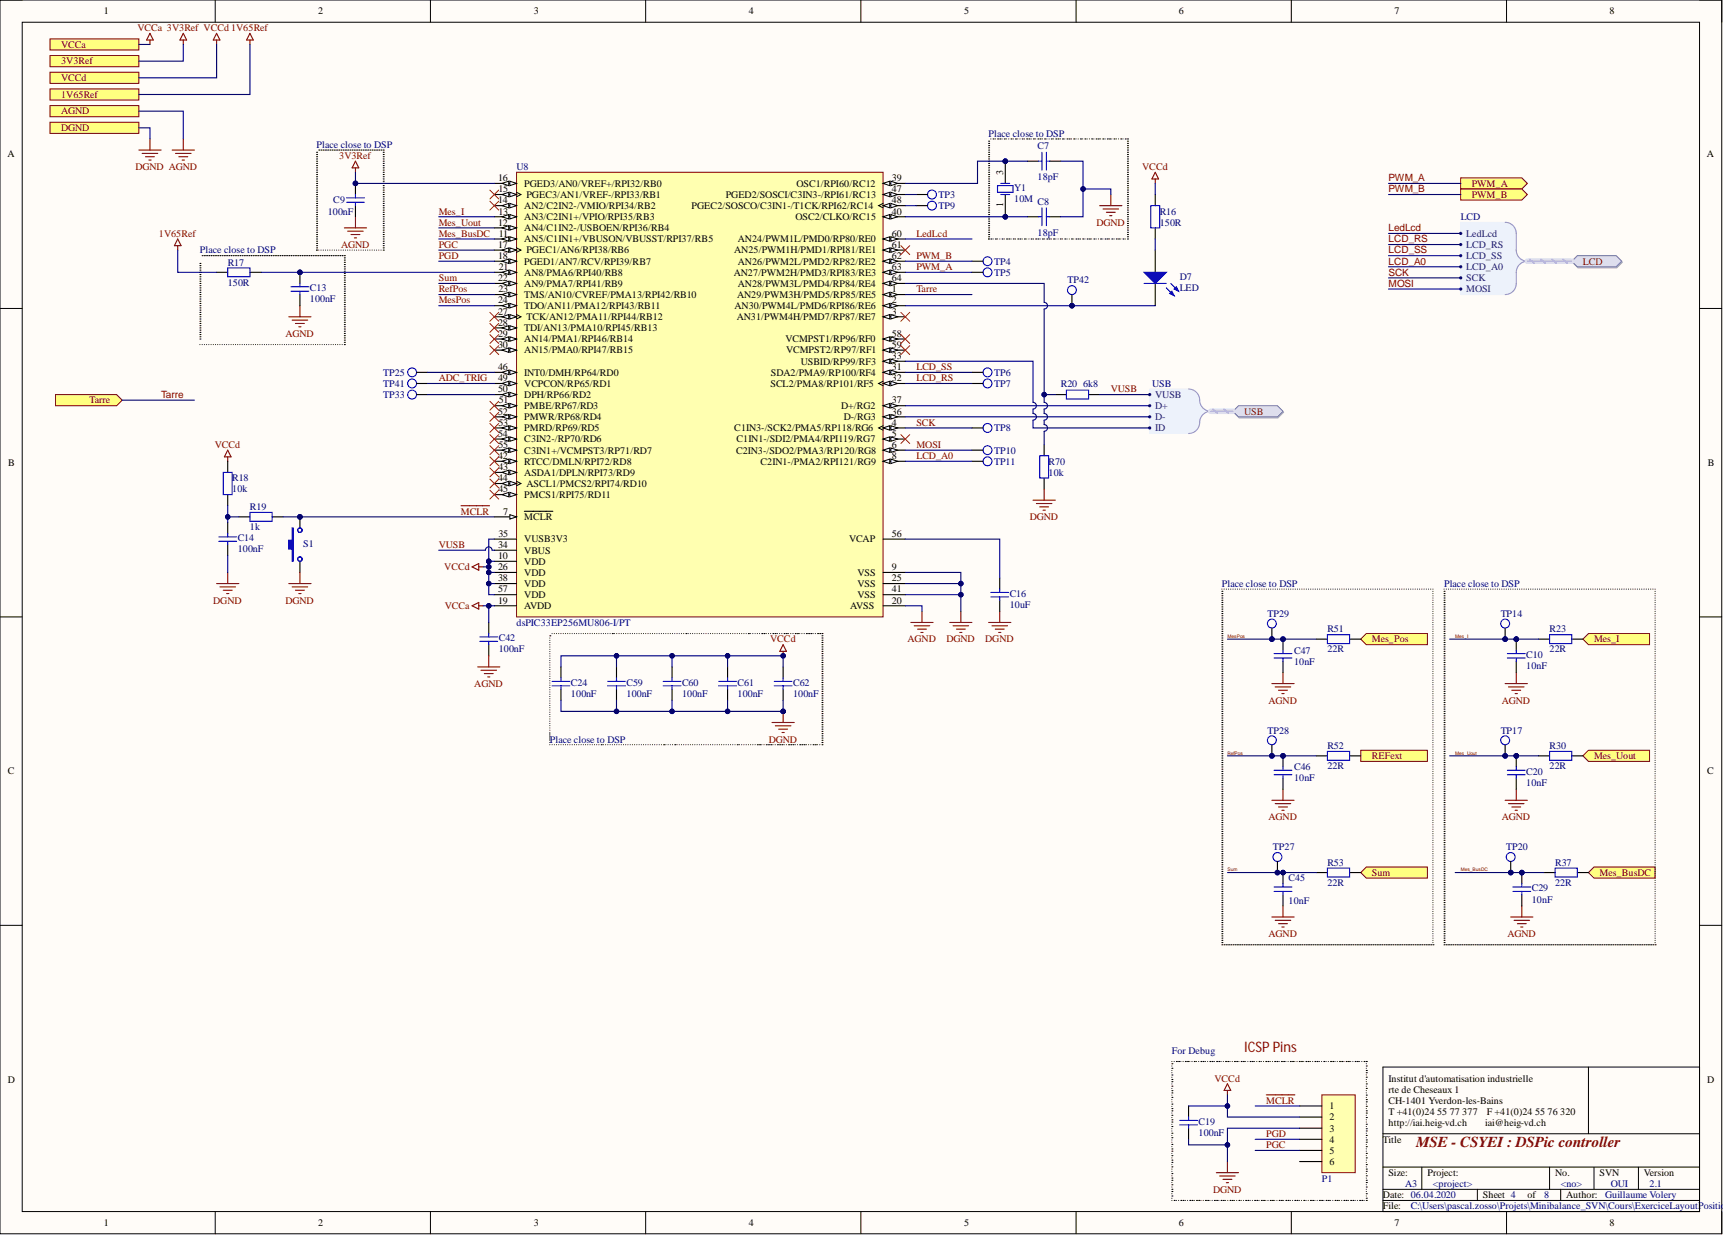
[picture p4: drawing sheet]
<svg xmlns="http://www.w3.org/2000/svg" width="393mm" height="282mm" viewBox="0 0 393 282" stroke-linecap="round" stroke-linejoin="round" font-family="sans-serif">
<defs><g id="words">
<text font-size="3.5" fill="#800000" x="323.3" y="261.8">MSE - CSYEI : DSPic controller</text>
<text font-size="3.3" fill="#800000" x="284" y="240.1">ICSP Pins</text>
<g font-size="2.3">
<text x="23.7" y="3.3">1</text>
<text x="72.6" y="3.3">2</text>
<text x="121.9" y="3.3">3</text>
<text x="170.9" y="3.3">4</text>
<text x="220.1" y="3.3">5</text>
<text x="269.1" y="3.3">6</text>
<text x="318.3" y="3.3">7</text>
<text x="367.4" y="3.3">8</text>
<text x="1.7" y="35.9">A</text>
<text x="389.7" y="35.9">A</text>
<text x="113.7" y="41.4">16</text>
<text x="203.6" y="41.4">39</text>
<text x="229" y="39.8" transform="rotate(-90 229 39.8)">3</text>
<text x="113.7" y="46.4">14</text>
<text x="113.8" y="43.9">15</text>
<text x="119.7" y="47.7">AN2/C2IN2-/VMIO/RPI34/RB2</text>
<text x="119.7" y="42.6">PGED3/AN0/VREF+/RPI32/RB0</text>
<text x="120.2" y="45.2">PGEC3/AN1/VREF-/RPI33/RB1</text>
<text x="157.9" y="47.7">PGEC2/SOSCO/C3IN1-/T1CK/RPI62/RC14</text>
<text x="165.7" y="45.2">PGED2/SOSCI/C3IN3-/RPI61/RC13</text>
<text x="181.8" y="42.6">OSC1/RPI60/RC12</text>
<text x="203.6" y="43.9">47</text>
<text x="203.6" y="46.4">48</text>
<text x="229" y="47.3" transform="rotate(-90 229 47.3)">1</text>
<text x="113.7" y="51.5">12</text>
<text x="113.8" y="49">13</text>
<text x="119.7" y="52.8">AN4/C1IN2-/USBOEN/RPI36/RB4</text>
<text x="119.7" y="50.2">AN3/C2IN1+/VPIO/RPI35/RB3</text>
<text x="181.6" y="50.2">OSC2/CLKO/RC15</text>
<text x="203.6" y="49">40</text>
<text x="113.7" y="56.6">17</text>
<text x="113.7" y="59.1">18</text>
<text x="113.9" y="54">11</text>
<text x="119.7" y="55.3">AN5/C1IN1+/VBUSON/VBUSST/RPI37/RB5</text>
<text x="120.2" y="57.8">PGEC1/AN6/RPI38/RB6</text>
<text x="167.6" y="57.8">AN25/PWM1H/PMD1/RPI81/RE1</text>
<text x="168.5" y="55.3">AN24/PWM1L/PMD0/RP80/RE0</text>
<text x="203.6" y="54">60</text>
<text x="203.6" y="56.6">61</text>
<text x="203.6" y="59.1">62</text>
<text x="113.7" y="64.2">22</text>
<text x="113.9" y="61.6">21</text>
<text x="119.7" y="60.4">PGED1/AN7/RCV/RPI39/RB7</text>
<text x="119.7" y="62.9">AN8/PMA6/RPI40/RB8</text>
<text x="119.7" y="65.5">AN9/PMA7/RPI41/RB9</text>
<text x="167.5" y="62.9">AN27/PWM2H/PMD3/RPI83/RE3</text>
<text x="168.5" y="60.4">AN26/PWM2L/PMD2/RP82/RE2</text>
<text x="168.5" y="65.5">AN28/PWM3L/PMD4/RP84/RE4</text>
<text x="203.6" y="61.6">63</text>
<text x="203.6" y="64.2">64</text>
<text x="113.7" y="69.3">24</text>
<text x="113.7" y="71.8">27</text>
<text x="113.8" y="66.7">23</text>
<text x="119.7" y="68">TMS/AN10/CVREF/PMA13/RPI42/RB10</text>
<text x="119.7" y="70.5">TDO/AN11/PMA12/RPI43/RB11</text>
<text x="167.7" y="70.5">AN30/PWM4L/PMD6/RPI86/RE6</text>
<text x="168.3" y="68">AN29/PWM3H/PMD5/RP85/RE5</text>
<text x="203.6" y="66.7">1</text>
<text x="203.6" y="69.3">2</text>
<text x="203.6" y="71.8">3</text>
<text x="113.7" y="74.3">28</text>
<text x="113.7" y="76.9">29</text>
<text x="119.7" y="75.6">TDI/AN13/PMA10/RPI45/RB13</text>
<text x="120.2" y="73.1">TCK/AN12/PMA11/RPI44/RB12</text>
<text x="168.2" y="73.1">AN31/PWM4H/PMD7/RP87/RE7</text>
<text x="203.6" y="76.9">58</text>
<text x="113.7" y="79.4">30</text>
<text x="119.7" y="78.1">AN14/PMA1/RPI46/RB14</text>
<text x="119.7" y="80.7">AN15/PMA0/RPI47/RB15</text>
<text x="179.3" y="78.1">VCMPST1/RP96/RF0</text>
<text x="179.5" y="80.7">VCMPST2/RP97/RF1</text>
<text x="182.8" y="83.2">USBID/RP99/RF3</text>
<text x="203.6" y="81.9">33</text>
<text x="203.6" y="79.4">59</text>
<text x="113.7" y="84.5">46</text>
<text x="113.7" y="87">49</text>
<text x="113.7" y="89.6">50</text>
<text x="119.7" y="85.7">INT0/DMH/RP64/RD0</text>
<text x="119.7" y="88.3">VCPCON/RP65/RD1</text>
<text x="175.9" y="88.3">SCL2/PMA8/RP101/RF5</text>
<text x="176" y="85.7">SDA2/PMA9/RP100/RF4</text>
<text x="203.6" y="84.5">31</text>
<text x="203.6" y="87">32</text>
<text x="113.7" y="94.6">52</text>
<text x="113.9" y="92.1">51</text>
<text x="119.7" y="90.8">DPH/RP66/RD2</text>
<text x="119.7" y="93.4">PMBE/RP67/RD3</text>
<text x="119.7" y="95.9">PMWR/RP68/RD4</text>
<text x="192.1" y="93.4">D+/RG2</text>
<text x="192.6" y="95.9">D-/RG3</text>
<text x="203.6" y="94.6">36</text>
<text x="203.6" y="92.1">37</text>
<text x="113.7" y="99.7">54</text>
<text x="113.8" y="97.2">53</text>
<text x="119.7" y="98.4">PMRD/RP69/RD5</text>
<text x="119.7" y="101">C3IN2-/RP70/RD6</text>
<text x="167.6" y="98.4">C1IN3-/SCK2/PMA5/RP118/RG6</text>
<text x="168.1" y="101">C1IN1-/SDI2/PMA4/RPI119/RG7</text>
<text x="203.6" y="97.2">4</text>
<text x="203.6" y="99.7">5</text>
<text x="1.9" y="106.4">B</text>
<text x="113.7" y="104.8">42</text>
<text x="113.8" y="107.3">43</text>
<text x="113.8" y="102.2">55</text>
<text x="119.7" y="106">RTCC/DMLN/RPI72/RD8</text>
<text x="119.7" y="103.5">C3IN1+/VCMPST3/RP71/RD7</text>
<text x="168" y="103.5">C2IN3-/SDO2/PMA3/RP120/RG8</text>
<text x="173.6" y="106">C2IN1-/PMA2/RPI121/RG9</text>
<text x="203.6" y="102.2">6</text>
<text x="203.6" y="104.8">8</text>
<text x="389.8" y="106.4">B</text>
<text x="113.7" y="109.8">44</text>
<text x="113.8" y="112.4">45</text>
<text x="119.7" y="108.6">ASDA1/DPLN/RPI73/RD9</text>
<text x="119.7" y="113.7">PMCS1/RPI75/RD11</text>
<text x="120.2" y="111.1">ASCL1/PMCS2/RPI74/RD10</text>
<text x="114.9" y="117.5">7</text>
<text x="119.7" y="118.7">MCLR</text>
<text x="113.7" y="125.1">34</text>
<text x="113.8" y="122.5">35</text>
<text x="119.7" y="123.8">VUSB3V3</text>
<text x="193.8" y="123.8">VCAP</text>
<text x="203.6" y="122.5">56</text>
<text x="113.7" y="127.6">10</text>
<text x="113.7" y="130.1">26</text>
<text x="119.7" y="128.9">VDD</text>
<text x="119.7" y="131.4">VDD</text>
<text x="119.7" y="126.3">VBUS</text>
<text x="195.8" y="131.4">VSS</text>
<text x="203.6" y="130.1">9</text>
<text x="113.7" y="137.8">19</text>
<text x="113.7" y="132.7">38</text>
<text x="113.7" y="135.2">57</text>
<text x="119.7" y="133.9">VDD</text>
<text x="119.7" y="136.5">VDD</text>
<text x="195.8" y="133.9">VSS</text>
<text x="195.8" y="136.5">VSS</text>
<text x="203.6" y="137.8">20</text>
<text x="203.6" y="132.7">25</text>
<text x="203.6" y="135.2">41</text>
<text x="119.7" y="139">AVDD</text>
<text x="194.1" y="139">AVSS</text>
<text x="1.8" y="176.7">C</text>
<text x="389.8" y="176.7">C</text>
<text x="1.8" y="247.2">D</text>
<text x="317" y="246.8">Institut d'automatisation industrielle</text>
<text x="317" y="249.4">rte de Cheseaux 1</text>
<text x="317" y="251.9">CH-1401 Yverdon-les-Bains</text>
<text x="389.8" y="247.2">D</text>
<text x="303.5" y="253.2">1</text>
<text x="303.5" y="255.7">2</text>
<text x="317" y="254.5">T +41(0)24</text>
<text x="317" y="257">http://iai.heig-vd.ch</text>
<text x="328.1" y="254.5">55</text>
<text x="331" y="254.5">77</text>
<text x="333.8" y="254.5">377</text>
<text x="339" y="257">iai@heig-vd.ch</text>
<text x="339.4" y="254.5">F +41(0)24</text>
<text x="350.4" y="254.5">55</text>
<text x="353.3" y="254.5">76</text>
<text x="356.2" y="254.5">320</text>
<text x="303.5" y="258.3">3</text>
<text x="303.5" y="260.8">4</text>
<text x="303.5" y="263.3">5</text>
<text x="315.7" y="260.8">Title</text>
<text x="303.5" y="265.9">6</text>
<text x="317" y="268.4">Size:</text>
<text x="325.9" y="268.4">Project:</text>
<text x="355" y="268.4">No.</text>
<text x="365.2" y="268.4">SVN</text>
<text x="375.3" y="268.4">Version</text>
<text x="315.7" y="273.5">Date: 06.04.2020</text>
<text x="338.5" y="273.5">Sheet 4</text>
<text x="348.7" y="273.5">of</text>
<text x="357.6" y="273.5">Author:</text>
<text x="23.7" y="279.8">1</text>
<text x="72.6" y="279.8">2</text>
<text x="121.9" y="279.8">3</text>
<text x="170.9" y="279.8">4</text>
<text x="220.1" y="279.8">5</text>
<text x="269.1" y="279.8">6</text>
<text x="315.7" y="276">File:</text>
<text x="318.3" y="279.8">7</text>
<text x="367.4" y="279.8">8</text>
</g>
<g font-size="2.3" fill="#800000">
<text x="13.9" y="10.9">VCCa</text>
<text x="31.4" y="7.1">VCCa 3V3Ref VCCd 1V65Ref</text>
<text x="13.9" y="14.7">3V3Ref</text>
<text x="13.9" y="18.5">VCCd</text>
<text x="13.9" y="22.3">1V65Ref</text>
<text x="13.9" y="26.1">AGND</text>
<text x="13.9" y="29.9">DGND</text>
<text x="30.9" y="38.8">DGND AGND</text>
<text x="77.4" y="36.3">3V3Ref</text>
<text x="260.8" y="38.8">VCCd</text>
<text x="317" y="41.4">PWM_A</text>
<text x="317" y="43.9">PWM_B</text>
<text x="336" y="42.6">PWM_A</text>
<text x="336" y="45.2">PWM_B</text>
<text x="100.2" y="49">Mes_I</text>
<text x="100.2" y="51.5">Mes_Uout</text>
<text x="250.3" y="51.5">DGND</text>
<text x="317" y="52.8">LedLcd</text>
<text x="36.3" y="54">1V65Ref</text>
<text x="77.9" y="56.6">AGND</text>
<text x="100.2" y="54">Mes_BusDC</text>
<text x="100.2" y="59.1">PGD</text>
<text x="100.2" y="56.6">PGC</text>
<text x="209.2" y="59.1">PWM_B</text>
<text x="209.2" y="54">LedLcd</text>
<text x="317" y="55.3">LCD_RS</text>
<text x="317" y="57.8">LCD_SS</text>
<text x="100.2" y="64.2">Sum</text>
<text x="209.2" y="61.6">PWM_A</text>
<text x="317" y="65.5">MOSI</text>
<text x="317" y="62.9">SCK</text>
<text x="317" y="60.4">LCD_A0</text>
<text x="361.4" y="60.4">LCD</text>
<text x="100.2" y="66.7">RefPos</text>
<text x="100.2" y="69.3">MesPos</text>
<text x="209.2" y="66.7">Tarre</text>
<text x="65.2" y="76.9">AGND</text>
<text x="100.2" y="87">ADC_TRIG</text>
<text x="209.2" y="87">LCD_RS</text>
<text x="209.2" y="84.5">LCD_SS</text>
<text x="253.6" y="89.6">VUSB</text>
<text x="20.5" y="92.1">Tarre</text>
<text x="36.8" y="90.8">Tarre</text>
<text x="284" y="94.6">USB</text>
<text x="209.2" y="97.2">SCK</text>
<text x="49" y="102.2">VCCd</text>
<text x="209.2" y="102.2">MOSI</text>
<text x="209.2" y="104.8">LCD_A0</text>
<text x="105.2" y="117.5">MCLR</text>
<text x="235.1" y="118.7">DGND</text>
<text x="100.2" y="125.1">VUSB</text>
<text x="101.4" y="130.1">VCCd</text>
<text x="48.7" y="137.8">DGND</text>
<text x="65.2" y="137.8">DGND</text>
<text x="101.5" y="139">VCCa</text>
<text x="175.8" y="146.6">VCCd</text>
<text x="207.2" y="146.6">AGND</text>
<text x="216.1" y="146.6">DGND</text>
<text x="224.9" y="146.6">DGND</text>
<text x="313.2" y="146.6">Mes_Pos</text>
<text x="363.9" y="146.6">Mes_I</text>
<text x="108.3" y="156.8">AGND</text>
<text x="289.6" y="160.6">AGND</text>
<text x="342.9" y="160.6">AGND</text>
<text x="175.5" y="169.5">DGND</text>
<text x="313.2" y="173.3">REFext</text>
<text x="363.9" y="173.3">Mes_Uout</text>
<text x="289.6" y="187.2">AGND</text>
<text x="342.9" y="187.2">AGND</text>
<text x="313.2" y="199.9">Sum</text>
<text x="365.2" y="199.9">Mes_BusDC</text>
<text x="289.6" y="213.9">AGND</text>
<text x="344.1" y="213.9">AGND</text>
<text x="277.3" y="246.8">VCCd</text>
<text x="289.1" y="251.9">MCLR</text>
<text x="289.1" y="262.1">PGC</text>
<text x="289.1" y="259.5">PGD</text>
<text x="276.9" y="272.2">DGND</text>
</g>
<g font-size="2.3" fill="#000080">
<text x="72.3" y="33.7">Place close to DSP</text>
<text x="225.7" y="31.2">Place close to DSP</text>
<text x="236.9" y="34">C7</text>
<text x="117.9" y="38.8">U8</text>
<text x="236.9" y="41.1">18pF</text>
<text x="76.1" y="46.4">C9</text>
<text x="214.3" y="47.7">TP9</text>
<text x="214.3" y="45.2">TP3</text>
<text x="231.5" y="46.2">10M C8</text>
<text x="231.5" y="43.6">Y1</text>
<text x="74.8" y="49">100nF</text>
<text x="236.9" y="53.8">18pF</text>
<text x="264.7" y="49">R16</text>
<text x="264.7" y="51.5">150R</text>
<text x="333.5" y="50.2">LCD</text>
<text x="45.6" y="57.8">Place close to DSP</text>
<text x="52" y="60.6">R17</text>
<text x="52" y="65.2">150R</text>
<text x="227" y="60.4">TP4</text>
<text x="227" y="62.9">TP5</text>
<text x="243.7" y="64.7">TP42</text>
<text x="269.3" y="63.9">D7</text>
<text x="70.8" y="66.5">C13</text>
<text x="70.8" y="69">100nF</text>
<text x="269.3" y="66.5">LED</text>
<text x="87.5" y="88.3">TP41</text>
<text x="87.5" y="85.7">TP25</text>
<text x="227" y="85.7">TP6</text>
<text x="227" y="88.3">TP7</text>
<text x="242.2" y="88.3">R20</text>
<text x="247.2" y="88.3">6k8</text>
<text x="263.1" y="88.3">USB</text>
<text x="87.5" y="90.8">TP33</text>
<text x="227" y="98.4">TP8</text>
<text x="227" y="103.5">TP10</text>
<text x="227" y="106">TP11</text>
<text x="239.4" y="106">R70</text>
<text x="53" y="109.8">R18</text>
<text x="53" y="112.4">10k</text>
<text x="239.4" y="108.6">10k</text>
<text x="57.1" y="116.4">R19</text>
<text x="54.3" y="123.5">C14</text>
<text x="57.1" y="121">1k</text>
<text x="69.2" y="124.8">S1</text>
<text x="54.3" y="126.1">100nF</text>
<text x="230.5" y="136.2">C16</text>
<text x="278.9" y="133.9">Place close to DSP</text>
<text x="329.7" y="133.9">Place close to DSP</text>
<text x="117.9" y="142.8">dsPIC33EP256MU806-I/PT</text>
<text x="230.5" y="138.8">10uF</text>
<text x="289.3" y="140.8">TP29</text>
<text x="342.6" y="140.8">TP14</text>
<text x="113.9" y="146.4">C42</text>
<text x="113.9" y="148.9">100nF</text>
<text x="295.4" y="149.2">C47</text>
<text x="303" y="144.4">R51</text>
<text x="303" y="148.9">22R</text>
<text x="353.8" y="144.4">R23</text>
<text x="353.8" y="148.9">22R</text>
<text x="295.4" y="151.7">10nF</text>
<text x="348.4" y="150.2">C10</text>
<text x="348.4" y="152.7">10nF</text>
<text x="130.3" y="156.5">C24</text>
<text x="130.3" y="159.1">100nF</text>
<text x="143" y="156.5">C59</text>
<text x="143" y="159.1">100nF</text>
<text x="155.7" y="156.5">C60</text>
<text x="155.7" y="159.1">100nF</text>
<text x="168.4" y="156.5">C61</text>
<text x="168.4" y="159.1">100nF</text>
<text x="181.1" y="156.5">C62</text>
<text x="181.1" y="159.1">100nF</text>
<text x="289.3" y="167.4">TP28</text>
<text x="342.6" y="167.4">TP17</text>
<text x="125.5" y="169.5">Place close to DSP</text>
<text x="303" y="171">R52</text>
<text x="353.8" y="171">R30</text>
<text x="295.4" y="175.8">C46</text>
<text x="295.4" y="178.3">10nF</text>
<text x="303" y="175.6">22R</text>
<text x="348.4" y="176.8">C20</text>
<text x="348.4" y="179.4">10nF</text>
<text x="353.8" y="175.6">22R</text>
<text x="290.6" y="194.1">TP27</text>
<text x="303" y="197.6">R53</text>
<text x="343.9" y="194.1">TP20</text>
<text x="355" y="197.6">R37</text>
<text x="294.2" y="201.2">C45</text>
<text x="303" y="202.2">22R</text>
<text x="349.7" y="203.5">C29</text>
<text x="355" y="202.2">22R</text>
<text x="294.2" y="206.2">10nF</text>
<text x="349.7" y="206">10nF</text>
<text x="267.5" y="240.5">For Debug</text>
<text x="273.6" y="256.7">C19</text>
<text x="273.6" y="259.3">100nF</text>
<text x="301.8" y="269.7">P1</text>
<text x="320.8" y="270.9">A3</text>
<text x="327.1" y="270.9">&lt;project&gt;</text>
<text x="352.5" y="273.5">8</text>
<text x="356.3" y="270.9">&lt;no&gt;</text>
<text x="366.4" y="273.5">Guillaume Volery</text>
<text x="367.7" y="270.9">OUI</text>
<text x="376.6" y="270.9">2.1</text>
<text x="322.1" y="276">C:\Users\pascal.zosso\Projets\Minibalance_SVN\Cours\ExerciceLayoutPosition</text>
</g>
<g font-size="2.3" fill="#003a70">
<text x="334.7" y="56.6">LCD_RS</text>
<text x="334.7" y="59.1">LCD_SS</text>
<text x="334.7" y="54">LedLcd</text>
<text x="334.7" y="64.2">SCK</text>
<text x="334.7" y="61.6">LCD_A0</text>
<text x="334.7" y="66.7">MOSI</text>
<text x="263.7" y="90.8">VUSB</text>
<text x="263.7" y="95.9">D-</text>
<text x="263.7" y="93.4">D+</text>
<text x="263.7" y="98.4">ID</text>
</g>
<g font-size="1.1" fill="#800000">
<text x="280.2" y="145.6">MesPos</text>
<text x="332.2" y="145.6">Mes_I</text>
<text x="280.2" y="172.3">RefPos</text>
<text x="332.2" y="172.3">Mes_Uout</text>
<text x="280.2" y="198.9">Sum</text>
<text x="333.5" y="198.9">Mes_BusDC</text>
</g>
</g></defs>
<path d="M0 0h393.1v281.6h-393.1z" fill-rule="evenodd" fill="#fffcf8"/>
<path d="M0 0h393.1v281.6h-393.1z" fill="none" stroke="#000" stroke-width=".23"/>
<path d="M5.1 5.1h382.9v271.4h-382.9z" fill-rule="evenodd" fill="#fffcf8"/>
<g fill="none" stroke="#000" stroke-width=".23">
<path d="M0 0h5.1M5.1 5.1h382.9v271.4h-382.9zM49.1 0v5.1M98.3 0v5.1M147.4 0v5.1M196.5 0v5.1M245.7 0v5.1M294.8 0v5.1M343.9 0v5.1M388 0h5.1v5.1M0 70.4h5.1M388 70.4h5.1"/>
<path d="M0 140.8h5.1M388 140.8h5.1M0 211.2h5.1M388 211.2h5.1M315.7 243.5h72.3v33h-72.3zM315.7 258.8h72.3M362.6 243.5v15.3M49.1 276.5v5.1M98.3 276.5v5.1M147.4 276.5v5.1M196.5 276.5v5.1M245.7 276.5v5.1"/>
<path d="M294.8 276.5v5.1M315.7 274h72.3M315.7 271.4h72.3M315.7 266.4h72.3M324.6 266.4v5M337.3 271.4v2.6M343.9 276.5v5.1M353.8 266.4v5M356.3 271.4v2.6M363.9 266.4v5M374 266.4v5M393.1 276.5v5.1"/>
</g>
<path d="M81.1 36.8l.8 1.5h-1.5zM81.1 38.3v1M78.6 52h5.1M79.4 52.8h3.5M80.1 53.5h2.1M80.9 54.3h.5M81.1 49.5v2.5M65.9 72.3h5.1M66.7 73.1h3.5M67.5 73.8h2M68.2 74.6h.5M68.5 69.8v2.5" fill="none" stroke="#800000" stroke-width=".25"/>
<path d="M11.4 12.7h20.3v2.5h-20.3z" fill-rule="evenodd" fill="#ffff80"/>
<path d="M11.4 12.7h20.3v2.5h-20.3z" fill="none" stroke="#800000" stroke-width=".23"/>
<path d="M11.4 16.5h20.3v2.5h-20.3z" fill-rule="evenodd" fill="#ffff80"/>
<path d="M11.4 16.5h20.3v2.5h-20.3z" fill="none" stroke="#800000" stroke-width=".23"/>
<path d="M11.4 20.3h20.3v2.5h-20.3z" fill-rule="evenodd" fill="#ffff80"/>
<path d="M11.4 20.3h20.3v2.5h-20.3z" fill="none" stroke="#800000" stroke-width=".23"/>
<path d="M11.4 24.1h20.3v2.5h-20.3z" fill-rule="evenodd" fill="#ffff80"/>
<path d="M11.4 24.1h20.3v2.5h-20.3z" fill="none" stroke="#800000" stroke-width=".23"/>
<path d="M11.4 27.9h20.3v2.5h-20.3z" fill-rule="evenodd" fill="#ffff80"/>
<path d="M11.4 27.9h20.3v2.5h-20.3z" fill="none" stroke="#800000" stroke-width=".23"/>
<path d="M333.5 40.6h13.9l1.3 1.3-1.3 1.2h-13.9z" fill-rule="evenodd" fill="#ffff80"/>
<path d="M333.5 40.6h13.9l1.3 1.3-1.3 1.2h-13.9z" fill="none" stroke="#800000" stroke-width=".23"/>
<path d="M333.5 43.1h13.9l1.3 1.3-1.3 1.3h-13.9z" fill-rule="evenodd" fill="#ffff80"/>
<path d="M333.5 43.1h13.9l1.3 1.3-1.3 1.3h-13.9z" fill="none" stroke="#800000" stroke-width=".23"/>
<path d="M12.7 90.1h13.9l1.3 1.2-1.3 1.3h-13.9z" fill-rule="evenodd" fill="#ffff80"/>
<path d="M12.7 90.1h13.9l1.3 1.2-1.3 1.3h-13.9z" fill="none" stroke="#800000" stroke-width=".23"/>
<path d="M11.4 8.9h20.3v2.5h-20.3z" fill-rule="evenodd" fill="#ffff80"/>
<path d="M11.4 8.9h20.3v2.5h-20.3z" fill="none" stroke="#800000" stroke-width=".23"/>
<path d="M210.5 139.5v2.6M219.4 139.5v2.6M207.9 142.1h5.1M208.7 142.8h3.6M209.5 143.6h2M210.2 144.4h.5M216.8 142.1h5.1M217.6 142.8h3.5M218.3 143.6h2.1M219.1 144.4h.5" fill="none" stroke="#800000" stroke-width=".25"/>
<path d="M117.9 39.3h83.7v101.5h-83.7z" fill-rule="evenodd" fill="#ffffb0"/>
<path d="M117.9 39.3h83.7v101.5h-83.7z" fill="none" stroke="#800000" stroke-width=".23"/>
<path d="M201.6 67.2h5.1" fill="none" stroke="#000" stroke-width=".25"/>
<path d="M201.6 67.2l1.5-.5v1z" fill="#f8fcff"/>
<path d="M201.6 67.2l1.5-.5v1z" fill="none" stroke="#000" stroke-width=".23"/>
<path d="M203.4 66.7l1.5 .5-1.5 .5z" fill="#f8fcff"/>
<path d="M203.4 66.7l1.5 .5-1.5 .5z" fill="none" stroke="#000" stroke-width=".23"/>
<path d="M201.6 69.8h5.1" fill="none" stroke="#000" stroke-width=".25"/>
<path d="M201.6 69.8l1.5-.5v1z" fill="#f8fcff"/>
<path d="M201.6 69.8l1.5-.5v1z" fill="none" stroke="#000" stroke-width=".23"/>
<path d="M203.4 69.3l1.5 .5-1.5 .5z" fill="#f8fcff"/>
<path d="M203.4 69.3l1.5 .5-1.5 .5z" fill="none" stroke="#000" stroke-width=".23"/>
<path d="M201.6 72.3h5.1" fill="none" stroke="#000" stroke-width=".25"/>
<path d="M201.6 72.3l1.5-.5v1z" fill="#f8fcff"/>
<path d="M201.6 72.3l1.5-.5v1z" fill="none" stroke="#000" stroke-width=".23"/>
<path d="M203.4 71.8l1.5 .5-1.5 .5z" fill="#f8fcff"/>
<path d="M203.4 71.8l1.5 .5-1.5 .5z" fill="none" stroke="#000" stroke-width=".23"/>
<path d="M201.6 97.7h5.1" fill="none" stroke="#000" stroke-width=".25"/>
<path d="M201.6 97.7l1.5-.5v1z" fill="#f8fcff"/>
<path d="M201.6 97.7l1.5-.5v1z" fill="none" stroke="#000" stroke-width=".23"/>
<path d="M203.4 97.2l1.5 .5-1.5 .5z" fill="#f8fcff"/>
<path d="M201.6 97.2l-1 .5 1 .5M203.4 97.2l1.5 .5-1.5 .5z" fill="none" stroke="#000" stroke-width=".23"/>
<path d="M201.6 100.2h5.1" fill="none" stroke="#000" stroke-width=".25"/>
<path d="M201.6 100.2l1.5-.5v1z" fill="#f8fcff"/>
<path d="M201.6 100.2l1.5-.5v1z" fill="none" stroke="#000" stroke-width=".23"/>
<path d="M203.4 99.7l1.5 .5-1.5 .5z" fill="#f8fcff"/>
<path d="M203.4 99.7l1.5 .5-1.5 .5z" fill="none" stroke="#000" stroke-width=".23"/>
<path d="M201.6 102.7h5.1" fill="none" stroke="#000" stroke-width=".25"/>
<path d="M201.6 102.7l1.5-.5v1.1z" fill="#f8fcff"/>
<path d="M201.6 102.7l1.5-.5v1.1z" fill="none" stroke="#000" stroke-width=".23"/>
<path d="M203.4 102.2l1.5 .5-1.5 .6z" fill="#f8fcff"/>
<path d="M203.4 102.2l1.5 .5-1.5 .6z" fill="none" stroke="#000" stroke-width=".23"/>
<path d="M112.8 118h5.1" fill="none" stroke="#000" stroke-width=".25"/>
<path d="M116.4 117.5l1.5 .5-1.5 .5z" fill="#f8fcff"/>
<path d="M116.4 117.5l1.5 .5-1.5 .5z" fill="none" stroke="#000" stroke-width=".23"/>
<path d="M119.7 116.7h6.5M201.6 105.3h5.1" fill="none" stroke="#000" stroke-width=".25"/>
<path d="M201.6 105.3l1.5-.5v1z" fill="#f8fcff"/>
<path d="M201.6 105.3l1.5-.5v1z" fill="none" stroke="#000" stroke-width=".23"/>
<path d="M203.4 104.8l1.5 .5-1.5 .5z" fill="#f8fcff"/>
<path d="M203.4 104.8l1.5 .5-1.5 .5z" fill="none" stroke="#000" stroke-width=".23"/>
<path d="M112.8 54.5h5.1M112.8 128.1h5.1M201.6 130.7h5.1" fill="none" stroke="#000" stroke-width=".25"/>
<path d="M116.4 54l1.5 .5-1.5 .6z" fill="#f8fcff"/>
<path d="M116.4 54l1.5 .5-1.5 .6z" fill="none" stroke="#000" stroke-width=".23"/>
<path d="M114.6 54.5l1.5-.5v1.1z" fill="#f8fcff"/>
<path d="M114.6 54.5l1.5-.5v1.1z" fill="none" stroke="#000" stroke-width=".23"/>
<path d="M112.8 52h5.1" fill="none" stroke="#000" stroke-width=".25"/>
<path d="M116.4 51.5l1.5 .5-1.5 .5z" fill="#f8fcff"/>
<path d="M116.4 51.5l1.5 .5-1.5 .5z" fill="none" stroke="#000" stroke-width=".23"/>
<path d="M114.6 52l1.5-.5v1z" fill="#f8fcff"/>
<path d="M114.6 52l1.5-.5v1z" fill="none" stroke="#000" stroke-width=".23"/>
<path d="M112.8 49.5h5.1" fill="none" stroke="#000" stroke-width=".25"/>
<path d="M116.4 49l1.5 .5-1.5 .5z" fill="#f8fcff"/>
<path d="M116.4 49l1.5 .5-1.5 .5z" fill="none" stroke="#000" stroke-width=".23"/>
<path d="M114.6 49.5l1.5-.5v1z" fill="#f8fcff"/>
<path d="M114.6 49.5l1.5-.5v1z" fill="none" stroke="#000" stroke-width=".23"/>
<path d="M112.8 46.9h5.1" fill="none" stroke="#000" stroke-width=".25"/>
<path d="M116.4 46.4l1.5 .5-1.5 .5z" fill="#f8fcff"/>
<path d="M116.4 46.4l1.5 .5-1.5 .5z" fill="none" stroke="#000" stroke-width=".23"/>
<path d="M114.6 46.9l1.5-.5v1z" fill="#f8fcff"/>
<path d="M114.6 46.9l1.5-.5v1z" fill="none" stroke="#000" stroke-width=".23"/>
<path d="M112.8 44.4h5.1" fill="none" stroke="#000" stroke-width=".25"/>
<path d="M116.4 43.9l1.5 .5-1.5 .5z" fill="#f8fcff"/>
<path d="M116.4 43.9l1.5 .5-1.5 .5z" fill="none" stroke="#000" stroke-width=".23"/>
<path d="M114.6 44.4l1.5-.5v1z" fill="#f8fcff"/>
<path d="M114.6 44.4l1.5-.5v1zM117.9 43.9l1 .5-1 .5" fill="none" stroke="#000" stroke-width=".23"/>
<path d="M112.8 41.9h5.1" fill="none" stroke="#000" stroke-width=".25"/>
<path d="M116.4 41.4l1.5 .5-1.5 .5z" fill="#f8fcff"/>
<path d="M116.4 41.4l1.5 .5-1.5 .5z" fill="none" stroke="#000" stroke-width=".23"/>
<path d="M114.6 41.9l1.5-.5v1z" fill="#f8fcff"/>
<path d="M114.6 41.9l1.5-.5v1z" fill="none" stroke="#000" stroke-width=".23"/>
<path d="M112.8 57.1h5.1" fill="none" stroke="#000" stroke-width=".25"/>
<path d="M116.4 56.6l1.5 .5-1.5 .5z" fill="#f8fcff"/>
<path d="M116.4 56.6l1.5 .5-1.5 .5z" fill="none" stroke="#000" stroke-width=".23"/>
<path d="M114.6 57.1l1.5-.5v1z" fill="#f8fcff"/>
<path d="M114.6 57.1l1.5-.5v1zM117.9 56.6l1 .5-1 .5" fill="none" stroke="#000" stroke-width=".23"/>
<path d="M112.8 59.6h5.1" fill="none" stroke="#000" stroke-width=".25"/>
<path d="M116.4 59.1l1.5 .5-1.5 .5z" fill="#f8fcff"/>
<path d="M116.4 59.1l1.5 .5-1.5 .5z" fill="none" stroke="#000" stroke-width=".23"/>
<path d="M114.6 59.6l1.5-.5v1z" fill="#f8fcff"/>
<path d="M114.6 59.6l1.5-.5v1z" fill="none" stroke="#000" stroke-width=".23"/>
<path d="M112.8 62.2h5.1M112.8 138.3h5.1M201.6 138.3h5.1" fill="none" stroke="#000" stroke-width=".25"/>
<path d="M116.4 61.6l1.5 .6-1.5 .5z" fill="#f8fcff"/>
<path d="M116.4 61.6l1.5 .6-1.5 .5z" fill="none" stroke="#000" stroke-width=".23"/>
<path d="M114.6 62.2l1.5-.6v1.1z" fill="#f8fcff"/>
<path d="M114.6 62.2l1.5-.6v1.1z" fill="none" stroke="#000" stroke-width=".23"/>
<path d="M112.8 64.7h5.1" fill="none" stroke="#000" stroke-width=".25"/>
<path d="M116.4 64.2l1.5 .5-1.5 .5z" fill="#f8fcff"/>
<path d="M116.4 64.2l1.5 .5-1.5 .5z" fill="none" stroke="#000" stroke-width=".23"/>
<path d="M114.6 64.7l1.5-.5v1z" fill="#f8fcff"/>
<path d="M114.6 64.7l1.5-.5v1z" fill="none" stroke="#000" stroke-width=".23"/>
<path d="M112.8 67.2h5.1" fill="none" stroke="#000" stroke-width=".25"/>
<path d="M116.4 66.7l1.5 .5-1.5 .5z" fill="#f8fcff"/>
<path d="M116.4 66.7l1.5 .5-1.5 .5z" fill="none" stroke="#000" stroke-width=".23"/>
<path d="M114.6 67.2l1.5-.5v1z" fill="#f8fcff"/>
<path d="M114.6 67.2l1.5-.5v1z" fill="none" stroke="#000" stroke-width=".23"/>
<path d="M112.8 69.8h5.1" fill="none" stroke="#000" stroke-width=".25"/>
<path d="M116.4 69.3l1.5 .5-1.5 .5z" fill="#f8fcff"/>
<path d="M116.4 69.3l1.5 .5-1.5 .5z" fill="none" stroke="#000" stroke-width=".23"/>
<path d="M114.6 69.8l1.5-.5v1z" fill="#f8fcff"/>
<path d="M114.6 69.8l1.5-.5v1z" fill="none" stroke="#000" stroke-width=".23"/>
<path d="M112.8 72.3h5.1M112.8 130.7h5.1M201.6 133.2h5.1" fill="none" stroke="#000" stroke-width=".25"/>
<path d="M116.4 71.8l1.5 .5-1.5 .5z" fill="#f8fcff"/>
<path d="M116.4 71.8l1.5 .5-1.5 .5z" fill="none" stroke="#000" stroke-width=".23"/>
<path d="M114.6 72.3l1.5-.5v1z" fill="#f8fcff"/>
<path d="M114.6 72.3l1.5-.5v1zM117.9 71.8l1 .5-1 .5" fill="none" stroke="#000" stroke-width=".23"/>
<path d="M112.8 74.8h5.1" fill="none" stroke="#000" stroke-width=".25"/>
<path d="M116.4 74.3l1.5 .5-1.5 .5z" fill="#f8fcff"/>
<path d="M116.4 74.3l1.5 .5-1.5 .5z" fill="none" stroke="#000" stroke-width=".23"/>
<path d="M114.6 74.8l1.5-.5v1z" fill="#f8fcff"/>
<path d="M114.6 74.8l1.5-.5v1z" fill="none" stroke="#000" stroke-width=".23"/>
<path d="M112.8 77.4h5.1" fill="none" stroke="#000" stroke-width=".25"/>
<path d="M116.4 76.9l1.5 .5-1.5 .5z" fill="#f8fcff"/>
<path d="M116.4 76.9l1.5 .5-1.5 .5z" fill="none" stroke="#000" stroke-width=".23"/>
<path d="M114.6 77.4l1.5-.5v1z" fill="#f8fcff"/>
<path d="M114.6 77.4l1.5-.5v1z" fill="none" stroke="#000" stroke-width=".23"/>
<path d="M112.8 79.9h5.1" fill="none" stroke="#000" stroke-width=".25"/>
<path d="M116.4 79.4l1.5 .5-1.5 .5z" fill="#f8fcff"/>
<path d="M116.4 79.4l1.5 .5-1.5 .5z" fill="none" stroke="#000" stroke-width=".23"/>
<path d="M114.6 79.9l1.5-.5v1z" fill="#f8fcff"/>
<path d="M114.6 79.9l1.5-.5v1z" fill="none" stroke="#000" stroke-width=".23"/>
<path d="M201.6 85h5.1" fill="none" stroke="#000" stroke-width=".25"/>
<path d="M201.6 85l1.5-.5v1z" fill="#f8fcff"/>
<path d="M201.6 85l1.5-.5v1z" fill="none" stroke="#000" stroke-width=".23"/>
<path d="M203.4 84.5l1.5 .5-1.5 .5z" fill="#f8fcff"/>
<path d="M203.4 84.5l1.5 .5-1.5 .5z" fill="none" stroke="#000" stroke-width=".23"/>
<path d="M201.6 87.5h5.1" fill="none" stroke="#000" stroke-width=".25"/>
<path d="M201.6 87.5l1.5-.5v1z" fill="#f8fcff"/>
<path d="M201.6 87.5l1.5-.5v1z" fill="none" stroke="#000" stroke-width=".23"/>
<path d="M203.4 87l1.5 .5-1.5 .5z" fill="#f8fcff"/>
<path d="M201.6 87l-1 .5 1 .5M203.4 87l1.5 .5-1.5 .5z" fill="none" stroke="#000" stroke-width=".23"/>
<path d="M201.6 82.5h5.1" fill="none" stroke="#000" stroke-width=".25"/>
<path d="M201.6 82.5l1.5-.6v1.1z" fill="#f8fcff"/>
<path d="M201.6 82.5l1.5-.6v1.1z" fill="none" stroke="#000" stroke-width=".23"/>
<path d="M203.4 81.9l1.5 .6-1.5 .5z" fill="#f8fcff"/>
<path d="M203.4 81.9l1.5 .6-1.5 .5z" fill="none" stroke="#000" stroke-width=".23"/>
<path d="M201.6 95.1h5.1M112.8 125.6h5.1M112.8 123h5.1" fill="none" stroke="#000" stroke-width=".25"/>
<path d="M201.6 95.1l1.5-.5v1z" fill="#f8fcff"/>
<path d="M201.6 95.1l1.5-.5v1z" fill="none" stroke="#000" stroke-width=".23"/>
<path d="M203.4 94.6l1.5 .5-1.5 .5z" fill="#f8fcff"/>
<path d="M203.4 94.6l1.5 .5-1.5 .5z" fill="none" stroke="#000" stroke-width=".23"/>
<path d="M201.6 92.6h5.1" fill="none" stroke="#000" stroke-width=".25"/>
<path d="M201.6 92.6l1.5-.5v1z" fill="#f8fcff"/>
<path d="M201.6 92.6l1.5-.5v1z" fill="none" stroke="#000" stroke-width=".23"/>
<path d="M203.4 92.1l1.5 .5-1.5 .5z" fill="#f8fcff"/>
<path d="M203.4 92.1l1.5 .5-1.5 .5z" fill="none" stroke="#000" stroke-width=".23"/>
<path d="M201.6 41.9h5.1M112.8 133.2h5.1" fill="none" stroke="#000" stroke-width=".25"/>
<path d="M201.6 41.9l1.5-.5v1z" fill="#f8fcff"/>
<path d="M201.6 41.9l1.5-.5v1z" fill="none" stroke="#000" stroke-width=".23"/>
<path d="M203.4 41.4l1.5 .5-1.5 .5z" fill="#f8fcff"/>
<path d="M203.4 41.4l1.5 .5-1.5 .5z" fill="none" stroke="#000" stroke-width=".23"/>
<path d="M201.6 49.5h5.1" fill="none" stroke="#000" stroke-width=".25"/>
<path d="M201.6 49.5l1.5-.5v1z" fill="#f8fcff"/>
<path d="M201.6 49.5l1.5-.5v1z" fill="none" stroke="#000" stroke-width=".23"/>
<path d="M203.4 49l1.5 .5-1.5 .5z" fill="#f8fcff"/>
<path d="M203.4 49l1.5 .5-1.5 .5z" fill="none" stroke="#000" stroke-width=".23"/>
<path d="M112.8 105.3h5.1M201.6 135.7h5.1" fill="none" stroke="#000" stroke-width=".25"/>
<path d="M116.4 104.8l1.5 .5-1.5 .5z" fill="#f8fcff"/>
<path d="M116.4 104.8l1.5 .5-1.5 .5z" fill="none" stroke="#000" stroke-width=".23"/>
<path d="M114.6 105.3l1.5-.5v1z" fill="#f8fcff"/>
<path d="M114.6 105.3l1.5-.5v1z" fill="none" stroke="#000" stroke-width=".23"/>
<path d="M112.8 107.8h5.1" fill="none" stroke="#000" stroke-width=".25"/>
<path d="M116.4 107.3l1.5 .5-1.5 .5z" fill="#f8fcff"/>
<path d="M116.4 107.3l1.5 .5-1.5 .5z" fill="none" stroke="#000" stroke-width=".23"/>
<path d="M114.6 107.8l1.5-.5v1z" fill="#f8fcff"/>
<path d="M114.6 107.8l1.5-.5v1z" fill="none" stroke="#000" stroke-width=".23"/>
<path d="M112.8 110.4h5.1" fill="none" stroke="#000" stroke-width=".25"/>
<path d="M116.4 109.8l1.5 .6-1.5 .5z" fill="#f8fcff"/>
<path d="M116.4 109.8l1.5 .6-1.5 .5z" fill="none" stroke="#000" stroke-width=".23"/>
<path d="M114.6 110.4l1.5-.6v1.1z" fill="#f8fcff"/>
<path d="M114.6 110.4l1.5-.6v1.1zM117.9 109.8l1 .6-1 .5" fill="none" stroke="#000" stroke-width=".23"/>
<path d="M112.8 112.9h5.1" fill="none" stroke="#000" stroke-width=".25"/>
<path d="M116.4 112.4l1.5 .5-1.5 .5z" fill="#f8fcff"/>
<path d="M116.4 112.4l1.5 .5-1.5 .5z" fill="none" stroke="#000" stroke-width=".23"/>
<path d="M114.6 112.9l1.5-.5v1z" fill="#f8fcff"/>
<path d="M114.6 112.9l1.5-.5v1z" fill="none" stroke="#000" stroke-width=".23"/>
<path d="M112.8 85h5.1" fill="none" stroke="#000" stroke-width=".25"/>
<path d="M116.4 84.5l1.5 .5-1.5 .5z" fill="#f8fcff"/>
<path d="M116.4 84.5l1.5 .5-1.5 .5z" fill="none" stroke="#000" stroke-width=".23"/>
<path d="M114.6 85l1.5-.5v1z" fill="#f8fcff"/>
<path d="M114.6 85l1.5-.5v1z" fill="none" stroke="#000" stroke-width=".23"/>
<path d="M201.6 44.4h5.1" fill="none" stroke="#000" stroke-width=".25"/>
<path d="M201.6 44.4l1.5-.5v1z" fill="#f8fcff"/>
<path d="M201.6 44.4l1.5-.5v1z" fill="none" stroke="#000" stroke-width=".23"/>
<path d="M203.4 43.9l1.5 .5-1.5 .5z" fill="#f8fcff"/>
<path d="M203.4 43.9l1.5 .5-1.5 .5z" fill="none" stroke="#000" stroke-width=".23"/>
<path d="M201.6 46.9h5.1" fill="none" stroke="#000" stroke-width=".25"/>
<path d="M201.6 46.9l1.5-.5v1z" fill="#f8fcff"/>
<path d="M201.6 46.9l1.5-.5v1z" fill="none" stroke="#000" stroke-width=".23"/>
<path d="M203.4 46.4l1.5 .5-1.5 .5z" fill="#f8fcff"/>
<path d="M201.6 46.4l-1 .5 1 .5M203.4 46.4l1.5 .5-1.5 .5z" fill="none" stroke="#000" stroke-width=".23"/>
<path d="M112.8 87.5h5.1" fill="none" stroke="#000" stroke-width=".25"/>
<path d="M116.4 87l1.5 .5-1.5 .5z" fill="#f8fcff"/>
<path d="M116.4 87l1.5 .5-1.5 .5z" fill="none" stroke="#000" stroke-width=".23"/>
<path d="M114.6 87.5l1.5-.5v1z" fill="#f8fcff"/>
<path d="M114.6 87.5l1.5-.5v1z" fill="none" stroke="#000" stroke-width=".23"/>
<path d="M112.8 90.1h5.1" fill="none" stroke="#000" stroke-width=".25"/>
<path d="M116.4 89.6l1.5 .5-1.5 .5z" fill="#f8fcff"/>
<path d="M116.4 89.6l1.5 .5-1.5 .5z" fill="none" stroke="#000" stroke-width=".23"/>
<path d="M114.6 90.1l1.5-.5v1z" fill="#f8fcff"/>
<path d="M114.6 90.1l1.5-.5v1z" fill="none" stroke="#000" stroke-width=".23"/>
<path d="M112.8 92.6h5.1" fill="none" stroke="#000" stroke-width=".25"/>
<path d="M116.4 92.1l1.5 .5-1.5 .5z" fill="#f8fcff"/>
<path d="M116.4 92.1l1.5 .5-1.5 .5z" fill="none" stroke="#000" stroke-width=".23"/>
<path d="M114.6 92.6l1.5-.5v1z" fill="#f8fcff"/>
<path d="M114.6 92.6l1.5-.5v1z" fill="none" stroke="#000" stroke-width=".23"/>
<path d="M112.8 95.1h5.1" fill="none" stroke="#000" stroke-width=".25"/>
<path d="M116.4 94.6l1.5 .5-1.5 .5z" fill="#f8fcff"/>
<path d="M116.4 94.6l1.5 .5-1.5 .5z" fill="none" stroke="#000" stroke-width=".23"/>
<path d="M114.6 95.1l1.5-.5v1z" fill="#f8fcff"/>
<path d="M114.6 95.1l1.5-.5v1z" fill="none" stroke="#000" stroke-width=".23"/>
<path d="M112.8 97.7h5.1" fill="none" stroke="#000" stroke-width=".25"/>
<path d="M116.4 97.2l1.5 .5-1.5 .5z" fill="#f8fcff"/>
<path d="M116.4 97.2l1.5 .5-1.5 .5z" fill="none" stroke="#000" stroke-width=".23"/>
<path d="M114.6 97.7l1.5-.5v1z" fill="#f8fcff"/>
<path d="M114.6 97.7l1.5-.5v1z" fill="none" stroke="#000" stroke-width=".23"/>
<path d="M112.8 100.2h5.1" fill="none" stroke="#000" stroke-width=".25"/>
<path d="M116.4 99.7l1.5 .5-1.5 .5z" fill="#f8fcff"/>
<path d="M116.4 99.7l1.5 .5-1.5 .5z" fill="none" stroke="#000" stroke-width=".23"/>
<path d="M114.6 100.2l1.5-.5v1z" fill="#f8fcff"/>
<path d="M114.6 100.2l1.5-.5v1z" fill="none" stroke="#000" stroke-width=".23"/>
<path d="M112.8 102.7h5.1" fill="none" stroke="#000" stroke-width=".25"/>
<path d="M116.4 102.2l1.5 .5-1.5 .6z" fill="#f8fcff"/>
<path d="M116.4 102.2l1.5 .5-1.5 .6z" fill="none" stroke="#000" stroke-width=".23"/>
<path d="M114.6 102.7l1.5-.5v1.1z" fill="#f8fcff"/>
<path d="M114.6 102.7l1.5-.5v1.1z" fill="none" stroke="#000" stroke-width=".23"/>
<path d="M201.6 77.4h5.1M112.8 135.7h5.1M201.6 123h5.1" fill="none" stroke="#000" stroke-width=".25"/>
<path d="M201.6 77.4l1.5-.5v1z" fill="#f8fcff"/>
<path d="M201.6 77.4l1.5-.5v1z" fill="none" stroke="#000" stroke-width=".23"/>
<path d="M203.4 76.9l1.5 .5-1.5 .5z" fill="#f8fcff"/>
<path d="M203.4 76.9l1.5 .5-1.5 .5z" fill="none" stroke="#000" stroke-width=".23"/>
<path d="M201.6 79.9h5.1" fill="none" stroke="#000" stroke-width=".25"/>
<path d="M201.6 79.9l1.5-.5v1z" fill="#f8fcff"/>
<path d="M201.6 79.9l1.5-.5v1z" fill="none" stroke="#000" stroke-width=".23"/>
<path d="M203.4 79.4l1.5 .5-1.5 .5z" fill="#f8fcff"/>
<path d="M203.4 79.4l1.5 .5-1.5 .5z" fill="none" stroke="#000" stroke-width=".23"/>
<path d="M201.6 54.5h5.1" fill="none" stroke="#000" stroke-width=".25"/>
<path d="M201.6 54.5l1.5-.5v1.1z" fill="#f8fcff"/>
<path d="M201.6 54.5l1.5-.5v1.1z" fill="none" stroke="#000" stroke-width=".23"/>
<path d="M203.4 54l1.5 .5-1.5 .6z" fill="#f8fcff"/>
<path d="M203.4 54l1.5 .5-1.5 .6z" fill="none" stroke="#000" stroke-width=".23"/>
<path d="M201.6 57.1h5.1" fill="none" stroke="#000" stroke-width=".25"/>
<path d="M201.6 57.1l1.5-.5v1z" fill="#f8fcff"/>
<path d="M201.6 57.1l1.5-.5v1z" fill="none" stroke="#000" stroke-width=".23"/>
<path d="M203.4 56.6l1.5 .5-1.5 .5z" fill="#f8fcff"/>
<path d="M203.4 56.6l1.5 .5-1.5 .5z" fill="none" stroke="#000" stroke-width=".23"/>
<path d="M201.6 59.6h5.1" fill="none" stroke="#000" stroke-width=".25"/>
<path d="M201.6 59.6l1.5-.5v1z" fill="#f8fcff"/>
<path d="M201.6 59.6l1.5-.5v1z" fill="none" stroke="#000" stroke-width=".23"/>
<path d="M203.4 59.1l1.5 .5-1.5 .5z" fill="#f8fcff"/>
<path d="M203.4 59.1l1.5 .5-1.5 .5z" fill="none" stroke="#000" stroke-width=".23"/>
<path d="M201.6 62.2h5.1" fill="none" stroke="#000" stroke-width=".25"/>
<path d="M201.6 62.2l1.5-.6v1.1z" fill="#f8fcff"/>
<path d="M201.6 62.2l1.5-.6v1.1z" fill="none" stroke="#000" stroke-width=".23"/>
<path d="M203.4 61.6l1.5 .6-1.5 .5z" fill="#f8fcff"/>
<path d="M203.4 61.6l1.5 .6-1.5 .5z" fill="none" stroke="#000" stroke-width=".23"/>
<path d="M201.6 64.7h5.1" fill="none" stroke="#000" stroke-width=".25"/>
<path d="M201.6 64.7l1.5-.5v1z" fill="#f8fcff"/>
<path d="M201.6 64.7l1.5-.5v1z" fill="none" stroke="#000" stroke-width=".23"/>
<path d="M203.4 64.2l1.5 .5-1.5 .5z" fill="#f8fcff"/>
<path d="M203.4 64.2l1.5 .5-1.5 .5z" fill="none" stroke="#000" stroke-width=".23"/>
<path d="M176.2 164.9h5.1M177 165.7h3.6M177.8 166.4h2M178.5 167.2h.5M178.8 162.4v2.5" fill="none" stroke="#800000" stroke-width=".25"/>
<circle cx="178.8" cy="162.4" r=".51" fill="#000080"/>
<circle cx="178.8" cy="162.4" r=".51" fill="none" stroke="#000080" stroke-width=".23"/>
<path d="M228.2 139.5v2.6M225.7 142.1h5.1M226.5 142.8h3.5M227.2 143.6h2M228 144.4h.5" fill="none" stroke="#800000" stroke-width=".25"/>
<circle cx="229.5" cy="49.5" r=".51" fill="#000080"/>
<circle cx="229.5" cy="49.5" r=".51" fill="none" stroke="#000080" stroke-width=".23"/>
<circle cx="229.5" cy="36.8" r=".51" fill="#000080"/>
<circle cx="229.5" cy="36.8" r=".51" fill="none" stroke="#000080" stroke-width=".23"/>
<path d="M229.5 44.4v5.1" fill="none" stroke="#000" stroke-width=".25"/>
<circle cx="229.5" cy="49.5" r=".51" fill="#000080"/>
<circle cx="229.5" cy="49.5" r=".51" fill="none" stroke="#000080" stroke-width=".23"/>
<path d="M229.5 36.8v5.1" fill="none" stroke="#000" stroke-width=".25"/>
<circle cx="229.5" cy="36.8" r=".51" fill="#000080"/>
<circle cx="229.5" cy="36.8" r=".51" fill="none" stroke="#000080" stroke-width=".23"/>
<path d="M227.7 42.4h3.6v1.5h-3.6zM228.5 41.9h2M228.5 44.4h2" fill="none" stroke="#00f" stroke-width=".25"/>
<g fill="none" stroke="#800000" stroke-width=".25">
<path d="M251.1 46.9h5M251.8 47.7h3.6M252.6 48.5h2M253.3 49.2h.5M253.6 44.4v2.5M105.2 115.4h6.6M49.4 133.2h5.1M50.2 133.9h3.6M51 134.7h2M51.7 135.5h.5M52 130.7v2.5M107.8 138.3l1.5-.8v1.5z"/>
<path d="M107.8 129.4l1.5-.8v1.5zM109.3 138.3h1M109.3 129.4h1M178.8 147.1l.7 1.6h-1.5zM178.8 148.7v1M280.2 248.9v1M280.2 247.3l.8 1.6h-1.5zM277.7 267.6h5.1M278.4 268.4h3.6M279.2 269.2h2M280 269.9h.5M280.2 265.1v2.5"/>
</g>
<g fill="none" stroke="#000" stroke-width=".25">
<path d="M267.5 242.8h.1M267.5 243.8h.1M267.5 245.3h.1M267.5 246.4h.1M267.5 246.9h.1M267.5 247.9h.1M267.5 248.9h.1M267.5 249.4h.1M267.5 250.5h.1M267.5 252h.1M267.5 253h.1M267.5 253.5h.1"/>
<path d="M267.5 254.6h.1M267.5 255.6h.1M267.5 256.1h.1M267.5 257.1h.1M267.5 258.6h.1M267.5 259.7h.1M267.5 242.3h.1M267.5 243.3h.1M267.5 244.3h.1M267.5 244.8h.1M267.5 245.9h.1M267.5 247.4h.1"/>
<path d="M267.5 248.4h.1M267.5 249.9v.1M267.5 251h.1M267.5 251.5h.1M267.5 252.5h.1M267.5 254h.1M267.5 255.1h.1M267.5 256.6h.1M267.5 257.6h.1M267.5 258.1h.1M267.5 259.2h.1M268 242.3h.1"/>
<path d="M268.6 242.3h.1M269.1 242.3h.1M269.6 242.3h.1M270.1 242.3h.1M270.6 242.3h.1M271.1 242.3h.1M271.6 242.3h.1M272.1 242.3h.1M272.6 242.3h.1M273.1 242.3h.1M273.7 242.3h.1M274.2 242.3h.1"/>
<path d="M274.7 242.3h.1M275.2 242.3h.1M275.7 242.3h.1M276.2 242.3h.1M276.7 242.3h.1M277.2 242.3h.1M277.7 242.3h.1M278.2 242.3h.1M278.8 242.3h.1M279.3 242.3h.1M279.8 242.3h.1M280.3 242.3h.1"/>
<path d="M280.8 242.3h.1M281.3 242.3h.1M281.8 242.3h.1M282.3 242.3h.1M282.8 242.3h.1M283.4 242.3h.1M283.9 242.3h.1M284.4 242.3h.1M284.9 242.3h.1M285.4 242.3h.1M285.9 242.3h.1M286.4 242.3h.1"/>
<path d="M286.9 242.3h.1M287.4 242.3h.1M287.9 242.3h.1M288.4 242.3h.1M289 242.3h.1M289.5 242.3h.1M290 242.3h.1M290.5 242.3h.1M291 242.3h.1M291.5 242.3h.1M292 242.3h.1M292.5 242.3h.1"/>
<path d="M293 242.3h.1M293.5 242.3h.1M294.1 242.3h.1M294.6 242.3h.1M295.1 242.3h.1M295.6 242.3h.1M296.1 242.3h.1M296.6 242.3h.1M297.1 242.3h.1M297.6 242.3h.1M298.1 242.3h.1M298.7 242.3h.1"/>
<path d="M299.2 242.3h.1M299.7 242.3h.1M300.2 242.3h.1M300.7 242.3h.1M301.2 242.3h.1M301.7 242.3h.1M302.2 242.3h.1M302.7 242.3h.1M303.2 242.3h.1M303.8 242.3h.1M304.3 242.3h.1M304.8 242.3h.1"/>
<path d="M305.3 242.3h.1M305.8 242.3h.1M306.3 242.3h.1M306.8 242.3h.1M307.3 242.3h.1M307.8 242.3h.1M308.3 242.3h.1M308.8 242.3h.1M309.4 242.3h.1M309.9 242.3h.1M310.4 242.3h.1M310.9 242.3h.1"/>
<path d="M311.4 242.3h.1M311.9 242.3h.1M311.9 259.2h.1M311.9 258.1h.1M311.9 257.6h.1M311.9 256.6h.1M311.9 255.1h.1M311.9 254h.1M311.9 253.5h.1M311.9 252.5h.1M311.9 251.5h.1M311.9 251h.1"/>
<path d="M311.9 249.9h.1M311.9 248.4h.1M311.9 247.4h.1M311.9 245.9h.1M311.9 244.8h.1M311.9 244.3h.1M311.9 243.3h.1M311.9 242.8h.1M311.9 243.8h.1M311.9 245.3h.1M311.9 246.4h.1M311.9 246.9h.1"/>
<path d="M311.9 247.9h.1M311.9 248.9h.1M311.9 249.4h.1M311.9 250.5h.1M311.9 252h.1M311.9 253h.1M311.9 254.5v.1M311.9 255.6h.1M311.9 256.1h.1M311.9 257.1h.1M311.9 258.6h.1M311.9 259.7h.1"/>
<path d="M267.5 261.2h.1M267.5 262.2h.1M267.5 262.7h.1M267.5 263.8h.1M267.5 264.8h.1M267.5 265.3h.1M267.5 266.3h.1M267.5 267.9h.1M267.5 268.9h.1M267.5 269.4h.1M267.5 270.4h.1M267.5 271.4h.1"/>
<path d="M267.5 271.9h.1M267.5 273h.1M267.5 260.2h.1M267.5 260.7h.1M267.5 261.7h.1M267.5 263.2v.1M267.5 264.3h.1M267.5 265.8h.1M267.5 266.8h.1M267.5 267.3h.1M267.5 268.4h.1M267.5 269.9h.1"/>
<path d="M267.5 270.9h.1M267.5 272.5h.1M267.5 273.5h.1M267.5 274h.1M268.1 274h.1M268.6 274h.1M269.1 274h.1M269.6 274h.1M270.1 274h.1M270.6 274h.1M271.1 274h.1M271.6 274h.1"/>
<path d="M272.1 274h.1M272.6 274h.1M273.2 274h.1M273.7 274h.1M274.2 274h.1M274.7 274h.1M275.2 274h.1M275.7 274h.1M276.2 274h.1M276.7 274h.1M277.2 274h.1M277.7 274h.1"/>
<path d="M278.2 274h.1M278.8 274h.1M279.3 274h.1M279.8 274h.1M280.3 274h.1M280.8 274h.1M281.3 274h.1M281.8 274h.1M282.3 274h.1M282.8 274h.1M283.4 274h.1M283.9 274h.1"/>
<path d="M284.4 274h.1M284.9 274h.1M285.4 274h.1M285.9 274h.1M286.4 274h.1M286.9 274h.1M287.4 274h.1M287.9 274h.1M288.5 274h.1M289 274h.1M289.5 274h.1M290 274h.1"/>
<path d="M290.5 274h.1M291 274h.1M291.5 274h.1M292 274h.1M292.5 274h.1M293 274h.1M293.6 274h.1M294.1 274h.1M294.6 274h.1M295.1 274h.1M295.6 274h.1M296.1 274h.1"/>
<path d="M296.6 274h.1M297.1 274h.1M297.6 274h.1M298.1 274h.1M298.7 274h.1M299.2 274h.1M299.7 274h.1M300.2 274h.1M300.7 274h.1M301.2 274h.1M301.7 274h.1M302.2 274h.1"/>
<path d="M302.7 274h.1M303.2 274h.1M303.8 274h.1M304.3 274h.1M304.8 274h.1M305.3 274h.1M305.8 274h.1M306.3 274h.1M306.8 274h.1M307.3 274h.1M307.8 274h.1M308.4 274h.1"/>
<path d="M308.9 274h.1M309.4 274h.1M309.9 274h.1M310.4 274h.1M310.9 274h.1M311.4 274h.1M311.9 274h.1M311.9 273.5h.1M311.9 272.5h.1M311.9 270.9h.1M311.9 269.9h.1M311.9 269.4h.1"/>
<path d="M311.9 268.4h.1M311.9 267.3h.1M311.9 266.8h.1M311.9 265.8h.1M311.9 264.3h.1M311.9 263.2h.1M311.9 261.7h.1M311.9 260.7h.1M311.9 260.2h.1M311.9 261.2h.1M311.9 262.2h.1M311.9 262.7h.1"/>
<path d="M311.9 263.8h.1M311.9 264.8h.1M311.9 265.3h.1M311.9 266.3h.1M311.9 267.8v.1M311.9 268.9h.1M311.9 270.4h.1M311.9 271.4h.1M311.9 271.9h.1M311.9 273h.1"/>
</g>
<g fill="none" stroke="#f00" stroke-width=".23">
<path d="M111.8 43.4l2.1 2M111.8 45.9l2.1 2M113.9 43.4l-2.1 2M113.9 45.9l-2.1 2M205.7 56.1l2 2M207.7 56.1l-2 2M111.8 76.4l2.1 2M111.8 78.9l2.1 2M111.8 73.8l2.1 2.1M113.9 76.4l-2.1 2M113.9 78.9l-2.1 2M113.9 73.8l-2.1 2.1"/>
<path d="M111.8 91.6l2.1 2M111.8 94.1l2.1 2M111.8 96.7l2.1 2M111.8 99.2l2.1 2M113.9 91.6l-2.1 2M113.9 94.1l-2.1 2M113.9 96.7l-2.1 2M113.9 99.2l-2.1 2M111.8 101.7l2.1 2.1M111.8 104.3l2.1 2M111.8 106.8l2.1 2M111.8 109.3l2.1 2.1"/>
<path d="M111.8 111.9l2.1 2M113.9 101.7l-2.1 2.1M113.9 104.3l-2.1 2M113.9 106.8l-2.1 2M113.9 109.3l-2.1 2.1M113.9 111.9l-2.1 2"/>
</g>
<circle cx="178.8" cy="149.7" r=".51" fill="#000080"/>
<circle cx="178.8" cy="149.7" r=".51" fill="none" stroke="#000080" stroke-width=".23"/>
<path d="M263.7 39.3l.8 1.5h-1.5zM40.6 54.5l.7 1.6h-1.5zM40.6 56.1v1M263.7 40.8v1.1M52 102.7l.7 1.6h-1.5zM52 104.3v1" fill="none" stroke="#800000" stroke-width=".25"/>
<g fill="none" stroke="#000" stroke-width=".25">
<path d="M72.3 39.8h.1M72.3 39.3h.1M72.3 38.8h.1M72.3 38.3h.1M72.3 37.8h.1M72.3 37.3h.1M72.3 36.8h.1M72.3 36.3h.1M72.3 35.8h.1M72.3 35.3h.1M72.3 34.8h.1M72.8 34.3h.1"/>
<path d="M73.3 34.3h.1M73.8 34.3h.1M74.3 34.3h.1M74.8 34.3h.1M75.3 34.3h.1M75.8 34.3h.1M76.3 34.3h.1M76.8 34.3h.1M77.3 34.3h.1M77.9 34.3h.1M78.4 34.3h.1M78.9 34.3h.1"/>
<path d="M79.4 34.3h.1M79.9 34.3h.1M80.4 34.3h.1M80.9 34.3h.1M81.4 34.3h.1M81.9 34.3h.1M82.4 34.3h.1M82.9 34.3h.1M83.4 34.3h.1M83.9 34.3h.1M84.4 34.3h.1M85 34.3h.1"/>
<path d="M85.5 34.3h.1M86 34.3h.1M86.5 34.3h.1M87 34.3h.1M87.5 39.8h.1M87.5 39.3h.1M87.5 38.8h.1M87.5 38.3h.1M87.5 37.8h.1M87.5 37.3h.1M87.5 36.8h.1M87.5 36.3h.1"/>
<path d="M87.5 35.8h.1M87.5 35.3h.1M87.5 34.8h.1M87.5 34.3h.1M225.7 39.8h.1M225.7 39.3h.1M225.7 38.8h.1M225.7 38.3h.1M225.7 37.8h.1M225.7 37.3h.1M225.7 36.8h.1M225.7 36.3h.1"/>
<path d="M225.7 35.8h.1M225.7 35.3h.1M225.7 34.8h.1M225.7 34.3h.1M225.7 33.7h.1M225.7 33.2h.1M225.7 32.7h.1M225.7 32.2h.1M226.2 31.7h.1M226.7 31.7h.1M227.2 31.7h.1M227.7 31.7h.1"/>
<path d="M228.3 31.7h.1M228.8 31.7h.1M229.3 31.7h.1M229.8 31.7h.1M230.3 31.7h.1M230.8 31.7h.1M231.3 31.7h.1M231.8 31.7h.1M232.3 31.7h.1M232.8 31.7h.1M233.4 31.7h.1M233.9 31.7h.1"/>
<path d="M234.4 31.7h.1M234.9 31.7h.1M235.4 31.7h.1M235.9 31.7h.1M236.4 31.7h.1M236.9 31.7h.1M237.5 31.7h.1M238 31.7h.1M238.5 31.7h.1M239 31.7h.1M239.5 31.7h.1M240 31.7h.1"/>
<path d="M240.5 31.7h.1M241 31.7h.1M241.5 31.7h.1M242.1 31.7h.1M242.6 31.7h.1M243.1 31.7h.1M243.6 31.7h.1M244.1 31.7h.1M244.6 31.7h.1M245.1 31.7h.1M245.6 31.7h.1M246.1 31.7h.1"/>
<path d="M246.7 31.7h.1M247.2 31.7h.1M247.7 31.7h.1M248.2 31.7h.1M248.7 31.7h.1M249.2 31.7h.1M249.7 31.7h.1M250.2 31.7h.1M250.7 31.7h.1M251.3 31.7h.1M251.8 31.7h.1M252.3 31.7h.1"/>
<path d="M252.8 31.7h.1M253.3 31.7h.1M253.8 31.7h.1M254.3 31.7h.1M254.8 31.7h.1M255.3 31.7h.1M255.9 31.7h.1M256.4 31.7h.1M256.9 31.7h.1M257.4 39.8h.1M257.4 39.3h.1M257.4 38.8h.1"/>
<path d="M257.4 38.3h.1M257.4 37.8h.1M257.4 37.3h.1M257.4 36.8h.1M257.4 36.3h.1M257.4 35.8h.1M257.4 35.3h.1M257.4 34.8h.1M257.4 34.3h.1M257.4 33.7h.1M257.4 33.2h.1M257.4 32.7h.1"/>
<path d="M257.4 32.2h.1M257.4 31.7h.1M46.2 58.4h.1M46.7 58.4h.1M47.2 58.4h.1M47.7 58.4h.1M48.2 58.4h.1M48.7 58.4h.1M49.2 58.4h.1M49.7 58.4h.1M50.2 58.4h.1M50.7 58.4h.1"/>
<path d="M51.2 58.4h.1M51.7 58.4h.1M52.2 58.4h.1M52.7 58.4h.1M53.3 58.4h.1M53.8 58.4h.1M54.3 58.4h.1M54.8 58.4h.1M55.3 58.4h.1M55.8 58.4h.1M56.3 58.4h.1M56.8 58.4h.1"/>
<path d="M57.3 58.4h.1M57.8 58.4h.1M58.3 58.4h.1M58.8 58.4h.1M59.3 58.4h.1M59.8 58.4h.1M60.4 58.4h.1M60.9 58.4h.1M61.4 58.4h.1M61.9 58.4h.1M62.4 58.4h.1M62.9 58.4h.1"/>
<path d="M63.4 58.4h.1M63.9 58.4h.1M64.4 58.4h.1M64.9 58.4h.1M65.4 58.4h.1M65.9 58.4h.1M66.4 58.4h.1M66.9 58.4h.1M67.5 58.4h.1M68 58.4h.1M68.5 58.4h.1M69 58.4h.1"/>
<path d="M69.5 58.4h.1M70 58.4h.1M70.5 58.4h.1M71 58.4h.1M71.5 58.4h.1M72 58.4h.1M72.3 57.1h.1M72.3 56.6h.1M72.3 56.1h.1M72.3 55.6h.1M72.3 55.1h.1M72.3 54.5h.1"/>
<path d="M72.3 54h.1M72.3 53.5h.1M72.3 53h.1M72.3 52.5h.1M72.3 52h.1M72.3 51.5h.1M72.3 51h.1M72.3 50.5h.1M72.3 50h.1M72.3 49.5h.1M72.3 49h.1M72.3 48.5h.1"/>
<path d="M72.3 47.9h.1M72.3 47.4h.1M72.3 46.9h.1M72.3 46.4h.1M72.3 45.9h.1M72.3 45.4h.1M72.3 44.9h.1M72.3 44.4h.1M72.3 43.9h.1M72.3 43.4h.1M72.3 42.9h.1M72.3 42.4h.1"/>
<path d="M72.3 41.9h.1M72.3 41.4h.1M72.3 40.8h.1M72.3 40.3h.1M72.5 58.4h.1M72.8 57.1h.1M73 58.4h.1M73.3 57.1h.1M73.5 58.4h.1M73.8 57.1h.1M74 58.4h.1M74.3 57.1h.1"/>
<path d="M74.6 58.4h.1M74.8 57.1h.1M75.1 58.4h.1M75.3 57.1h.1M75.6 58.4h.1M75.8 57.1h.1M76.1 58.4h.1M76.3 57.1h.1M76.6 58.4h.1M76.8 57.1h.1M77.1 58.4h.1M77.3 57.1h.1"/>
<path d="M77.6 58.4h.1M77.9 57.1h.1M78.1 58.4h.1M78.4 57.1h.1M78.6 59.9h.1M78.6 59.4h.1M78.6 58.9h.1M78.6 58.4h.1M78.9 57.1h.1M79.4 57.1h.1M79.9 57.1h.1M80.4 57.1h.1"/>
<path d="M80.9 57.1h.1M81.4 57.1h.1M81.9 57.1h.1M82.4 57.1h.1M82.9 57.1h.1M83.4 57.1h.1M83.9 57.1h.1M84.4 57.1h.1M85 57.1h.1M85.5 57.1h.1M86 57.1h.1M86.5 57.1h.1"/>
<path d="M87 57.1h.1M87.5 57.1h.1M87.5 56.6h.1M87.5 56.1h.1M87.5 55.6h.1M87.5 55.1h.1M87.5 54.5h.1M87.5 54h.1M87.5 53.5h.1M87.5 53h.1M87.5 52.5h.1M87.5 52h.1"/>
<path d="M87.5 51.5h.1M87.5 51h.1M87.5 50.5h.1M87.5 50h.1M87.5 49.5h.1M87.5 49h.1M87.5 48.5h.1M87.5 47.9h.1M87.5 47.4h.1M87.5 46.9h.1M87.5 46.4h.1M87.5 45.9h.1"/>
<path d="M87.5 45.4h.1M87.5 44.9h.1M87.5 44.4h.1M87.5 43.9h.1M87.5 43.4h.1M87.5 42.9h.1M87.5 42.4h.1M87.5 41.9h.1M87.5 41.4h.1M87.5 40.8h.1M87.5 40.3h.1M225.7 54.5h.1"/>
<path d="M225.7 54h.1M225.7 53.5h.1M225.7 53h.1M225.7 52.5h.1M225.7 52h.1M225.7 51.5h.1M225.7 51h.1M225.7 50.5h.1M225.7 50h.1M225.7 49.5h.1M225.7 49h.1M225.7 48.5h.1"/>
<path d="M225.7 47.9h.1M225.7 47.4h.1M225.7 46.9h.1M225.7 46.4h.1M225.7 45.9h.1M225.7 45.4h.1M225.7 44.9h.1M225.7 44.4h.1M225.7 43.9h.1M225.7 43.4h.1M225.7 42.9h.1M225.7 42.4h.1"/>
<path d="M225.7 41.9h.1M225.7 41.4h.1M225.7 40.8h.1M225.7 40.3h.1M226.2 54.5h.1M226.7 54.5h.1M227.2 54.5h.1M227.7 54.5h.1M228.3 54.5h.1M228.8 54.5h.1M229.3 54.5h.1M229.8 54.5h.1"/>
<path d="M230.3 54.5h.1M230.8 54.5h.1M231.3 54.5h.1M231.8 54.5h.1M232.4 54.5h.1M232.9 54.5h.1M233.4 54.5h.1M233.9 54.5h.1M234.4 54.5h.1M234.9 54.5h.1M235.4 54.5h.1M235.9 54.5h.1"/>
<path d="M236.4 54.5h.1M236.9 54.5h.1M237.5 54.5h.1M238 54.5h.1M238.5 54.5h.1M239 54.5h.1M239.5 54.5h.1M240 54.5h.1M240.5 54.5h.1M241 54.5h.1M241.5 54.5h.1M242.1 54.5h.1"/>
<path d="M242.6 54.5h.1M243.1 54.5h.1M243.6 54.5h.1M244.1 54.5h.1M244.6 54.5h.1M245.1 54.5h.1M245.6 54.5h.1M246.1 54.5h.1M246.7 54.5h.1M247.2 54.5h.1M247.7 54.5h.1M248.2 54.5h.1"/>
<path d="M248.7 54.5h.1M249.2 54.5h.1M249.7 54.5h.1M250.2 54.5h.1M250.7 54.5h.1M251.3 54.5h.1M251.8 54.5h.1M252.3 54.5h.1M252.8 54.5h.1M253.3 54.5h.1M253.8 54.5h.1M254.3 54.5h.1"/>
<path d="M254.8 54.5h.1M255.4 54.5h.1M255.9 54.5h.1M256.4 54.5h.1M256.9 54.5h.1M257.4 54.5h.1M257.4 54h.1M257.4 53.5h.1M257.4 53h.1M257.4 52.5h.1M257.4 52h.1M257.4 51.5h.1"/>
<path d="M257.4 51h.1M257.4 50.5h.1M257.4 50h.1M257.4 49.5h.1M257.4 49h.1M257.4 48.5h.1M257.4 47.9h.1M257.4 47.4h.1M257.4 46.9h.1M257.4 46.4h.1M257.4 45.9h.1M257.4 45.4h.1"/>
<path d="M257.4 44.9h.1M257.4 44.4h.1M257.4 43.9h.1M257.4 43.4h.1M257.4 42.9h.1M257.4 42.4h.1M257.4 41.9h.1M257.4 41.4h.1M257.4 40.8h.1M257.4 40.3h.1M45.6 77.4h.1M45.6 76.9h.1"/>
<path d="M45.6 76.4h.1M45.6 75.9h.1M45.6 75.3h.1M45.6 74.8h.1M45.6 74.3h.1M45.6 73.8h.1M45.6 73.3h.1M45.6 72.8h.1M45.6 72.3h.1M45.6 71.8h.1M45.6 71.3h.1M45.6 70.8h.1"/>
<path d="M45.6 70.3h.1M45.6 69.8h.1M45.6 69.3h.1M45.6 68.8h.1M45.6 68.2h.1M45.6 67.7h.1M45.6 67.2h.1M45.6 66.7h.1M45.6 66.2h.1M45.6 65.7h.1M45.6 65.2h.1M45.6 64.7h.1"/>
<path d="M45.6 64.2h.1M45.6 63.7h.1M45.6 63.2h.1M45.6 62.7h.1M45.6 62.2h.1M45.6 61.6h.1M45.6 61.1h.1M45.6 60.6h.1M45.6 60.1h.1M45.6 78.6h.1M46.2 78.6h.1M46.7 78.6h.1"/>
<path d="M47.2 78.6h.1M47.7 78.6h.1M48.2 78.6h.1M48.7 78.6h.1M49.2 78.6h.1M49.7 78.6h.1M50.2 78.6h.1M50.7 78.6h.1M51.2 78.6h.1M51.7 78.6h.1M52.2 78.6h.1M52.7 78.6h.1"/>
<path d="M53.3 78.6h.1M53.8 78.6h.1M54.3 78.6h.1M54.8 78.6h.1M55.3 78.6h.1M55.8 78.6h.1M56.3 78.6h.1M56.8 78.6h.1M57.3 78.6h.1M57.8 78.6h.1M58.3 78.6h.1M58.8 78.6h.1"/>
<path d="M59.3 78.6h.1M59.8 78.6h.1M60.4 78.6h.1M60.9 78.6h.1M61.4 78.6h.1M61.9 78.6h.1M62.4 78.6h.1M62.9 78.6h.1M63.4 78.6h.1M63.9 78.6h.1M64.4 78.6h.1M64.9 78.6h.1"/>
<path d="M65.4 78.6h.1M65.9 78.6h.1M66.4 78.6h.1M66.9 78.6h.1M67.5 78.6h.1M68 78.6h.1M68.5 78.6h.1M69 78.6h.1M69.5 78.6h.1M70 78.6h.1M70.5 78.6h.1M71 78.6h.1"/>
<path d="M71.5 78.6h.1M72 78.6h.1M72.5 78.6h.1M73 78.6h.1M73.5 78.6h.1M74 78.6h.1M74.6 78.6h.1M75.1 78.6h.1M75.6 78.6h.1M76.1 78.6h.1M76.6 78.6h.1M77.1 78.6h.1"/>
<path d="M77.6 78.6h.1M78.1 78.6h.1M78.6 78.6h.1M78.6 78.1h.1M78.6 77.6h.1M78.6 77.1h.1M78.6 76.6h.1M78.6 76.1h.1M78.6 75.6h.1M78.6 75.1h.1M78.6 74.6h.1M78.6 74.1h.1"/>
<path d="M78.6 73.6h.1M78.6 73.1h.1M78.6 72.6h.1M78.6 72h.1M78.6 71.5h.1M78.6 71h.1M78.6 70.5h.1M78.6 70h.1M78.6 69.5h.1M78.6 69h.1M78.6 68.5h.1M78.6 68h.1"/>
<path d="M78.6 67.5h.1M78.6 67h.1M78.6 66.5h.1M78.6 66h.1M78.6 65.5h.1M78.6 64.9h.1M78.6 64.4h.1M78.6 63.9h.1M78.6 63.4h.1M78.6 62.9h.1M78.6 62.4h.1M78.6 61.9h.1"/>
<path d="M78.6 61.4h.1M78.6 60.9h.1M78.6 60.4h.1M125.5 145.1h.1M125.5 145.6h.1M125.5 146.1h.1M125.5 146.7h.1M125.5 147.2h.1M125.5 147.7h.1M125.5 148.2h.1M125.5 148.7h.1M125.5 149.2h.1"/>
<path d="M125.5 149.7h.1M125.5 150.2h.1M125.5 150.8h.1M125.5 151.3h.1M125.5 151.8h.1M125.5 152.3h.1M125.5 152.8h.1M125.5 153.3h.1M125.5 153.8h.1M125.5 154.3h.1M125.5 154.9h.1M125.5 155.4h.1"/>
<path d="M125.5 155.9h.1M125.5 156.4h.1M125.5 156.9h.1M125.5 157.4h.1M125.5 157.9h.1M125.5 158.4v.1M125.5 159h.1M125.5 159.5h.1M125.5 160h.1M126 144.6h.1M126.5 144.6h.1M127.1 144.6h.1"/>
<path d="M127.6 144.6h.1M128.1 144.6h.1M128.6 144.6h.1M129.1 144.6h.1M129.6 144.6h.1M130.1 144.6h.1M130.6 144.6h.1M131.1 144.6h.1M131.6 144.6h.1M132.1 144.6h.1M132.7 144.6h.1M133.2 144.6h.1"/>
<path d="M133.7 144.6h.1M134.2 144.6h.1M134.7 144.6h.1M135.2 144.6h.1M135.7 144.6h.1M136.2 144.6h.1M136.7 144.6h.1M137.2 144.6h.1M137.7 144.6h.1M138.3 144.6h.1M138.8 144.6h.1M139.3 144.6h.1"/>
<path d="M139.8 144.6h.1M140.3 144.6h.1M140.8 144.6h.1M141.3 144.6h.1M141.8 144.6h.1M142.3 144.6h.1M142.8 144.6h.1M143.3 144.6h.1M143.9 144.6h.1M144.4 144.6h.1M144.9 144.6h.1M145.4 144.6h.1"/>
<path d="M145.9 144.6h.1M146.4 144.6h.1M146.9 144.6h.1M147.4 144.6h.1M147.9 144.6h.1M148.4 144.6h.1M149 144.6h.1M149.5 144.6h.1M150 144.6h.1M150.5 144.6h.1M151 144.6h.1M151.5 144.6h.1"/>
<path d="M152 144.6h.1M152.5 144.6h.1M153 144.6h.1M153.5 144.6h.1M154 144.6h.1M154.6 144.6h.1M155.1 144.6h.1M155.6 144.6h.1M156.1 144.6h.1M156.6 144.6h.1M157.1 144.6h.1M157.6 144.6h.1"/>
<path d="M158.1 144.6h.1M158.6 144.6h.1M159.1 144.6h.1M159.6 144.6h.1M160.2 144.6h.1M160.7 144.6h.1M161.2 144.6h.1M161.7 144.6h.1M162.2 144.6h.1M162.7 144.6h.1M163.2 144.6h.1M163.7 144.6h.1"/>
<path d="M164.2 144.6h.1M164.7 144.6h.1M165.2 144.6h.1M165.8 144.6h.1M166.3 144.6h.1M166.8 144.6h.1M167.3 144.6h.1M167.8 144.6h.1M168.3 144.6h.1M168.8 144.6h.1M169.3 144.6h.1M169.8 144.6h.1"/>
<path d="M170.3 144.6h.1M170.8 144.6h.1M171.4 144.6h.1M171.9 144.6h.1M172.4 144.6h.1M172.9 144.6h.1M173.4 144.6h.1M173.9 144.6h.1M174.4 144.6h.1M174.9 144.6h.1M175.4 144.6h.1M175.9 144.6h.1"/>
<path d="M176.5 144.6h.1M177 144.6h.1M177.5 144.6h.1M178 144.6h.1M178.5 144.6h.1M179 144.6h.1M179.5 144.6h.1M180 144.6h.1M180.5 144.6h.1M181 144.6h.1M181.5 144.6h.1M182.1 144.6h.1"/>
<path d="M182.6 144.6h.1M183.1 144.6h.1M183.6 144.6h.1M184.1 144.6h.1M184.6 144.6h.1M185.1 144.6h.1M185.6 144.6h.1M186.1 144.6h.1M186.6 144.6h.1M187.1 144.6h.1M187.7 159.8h.1M187.7 159.3h.1"/>
<path d="M187.7 158.8h.1M187.7 158.3h.1M187.7 157.8h.1M187.7 157.3h.1M187.7 156.8h.1M187.7 156.3h.1M187.7 155.8h.1M187.7 155.3h.1M187.7 154.8h.1M187.7 154.2h.1M187.7 153.7h.1M187.7 153.2h.1"/>
<path d="M187.7 152.7h.1M187.7 152.2h.1M187.7 151.7h.1M187.7 151.2h.1M187.7 150.7h.1M187.7 150.2h.1M187.7 149.7h.1M187.7 149.2h.1M187.7 148.7h.1M187.7 148.2h.1M187.7 147.6h.1M187.7 147.1h.1"/>
<path d="M187.7 146.6h.1M187.7 146.1h.1M187.7 145.6h.1M187.7 145.1h.1M187.7 144.6h.1M125.5 160.5h.1M125.5 161h.1M125.5 161.5h.1M125.5 162h.1M125.5 162.5v.1M125.5 163.1h.1M125.5 163.6h.1"/>
<path d="M125.5 164.1h.1M125.5 164.6h.1M125.5 165.1h.1M125.5 165.6h.1M125.5 166.1h.1M125.5 166.6v.1M125.5 167.2h.1M125.5 167.4h.1M125.5 167.7h.1M125.5 167.9h.1M125.5 168.2h.1M125.5 168.5h.1"/>
<path d="M125.5 168.7h.1M125.5 169h.1M125.5 169.5h.1M125.5 170h.1M126 170h.1M126.5 170h.1M127.1 170h.1M127.6 170h.1M128.1 170h.1M128.6 170h.1M129.1 170h.1M129.6 170h.1"/>
<path d="M130.1 170h.1M130.6 170h.1M131.1 170h.1M131.6 170h.1M132.2 170h.1M132.7 170h.1M133.2 170h.1M133.7 170h.1M134.2 170h.1M134.7 170h.1M135.2 170h.1M135.7 170h.1"/>
<path d="M136.2 170h.1M136.7 170h.1M137.2 170h.1M137.8 170h.1M138.3 170h.1M138.8 170h.1M139.3 170h.1M139.8 170h.1M140.3 170h.1M140.8 170h.1M141.3 170h.1M141.8 170h.1"/>
<path d="M142.3 170h.1M142.8 170h.1M143.4 170h.1M143.9 170h.1M144.4 170h.1M144.9 170h.1M145.4 170h.1M145.9 170h.1M146.4 170h.1M146.9 170h.1M147.4 170h.1M147.9 170h.1"/>
<path d="M148.4 170h.1M149 170h.1M149.5 170h.1M150 170h.1M150.5 170h.1M151 170h.1M151.5 170h.1M152 170h.1M152.5 170h.1M153 170h.1M153.5 170h.1M154 170h.1"/>
<path d="M154.6 170h.1M155.1 170h.1M155.6 170h.1M156.1 170h.1M156.6 170h.1M157.1 170h.1M157.6 170h.1M158.1 170h.1M158.6 170h.1M159.1 170h.1M159.6 170h.1M160.2 170h.1"/>
<path d="M160.7 170h.1M161.2 170h.1M161.7 170h.1M162.2 170h.1M162.7 170h.1M163.2 170h.1M163.7 170h.1M164.2 170h.1M164.7 170h.1M165.2 170h.1M165.8 170h.1M166.3 170h.1"/>
<path d="M166.8 170h.1M167.3 170h.1M167.8 170h.1M168.3 170h.1M168.8 170h.1M169.3 170h.1M169.8 170h.1M170.3 170h.1M170.8 170h.1M171.4 170h.1M171.9 170h.1M172.4 170h.1"/>
<path d="M172.9 170h.1M173.4 170h.1M173.9 170h.1M174.4 170h.1M174.9 170h.1M175.4 170h.1M175.9 170h.1M176.5 170h.1M177 170h.1M177.5 170h.1M178 170h.1M178.5 170h.1"/>
<path d="M179 170h.1M179.5 170h.1M180 170h.1M180.5 170h.1M181 170h.1M181.5 170h.1M182.1 170h.1M182.6 170h.1M183.1 170h.1M183.6 170h.1M184.1 170h.1M184.6 170h.1"/>
<path d="M185.1 170h.1M185.6 170h.1M186.1 170h.1M186.6 170h.1M187.1 170h.1M187.7 170h.1M187.7 169.5h.1M187.7 169h.1M187.7 168.5h.1M187.7 167.9h.1M187.7 167.4h.1M187.7 166.9h.1"/>
<path d="M187.7 166.4h.1M187.7 165.9h.1M187.7 165.4h.1M187.7 164.9h.1M187.7 164.4h.1M187.7 163.9h.1M187.7 163.4h.1M187.7 162.9h.1M187.7 162.4h.1M187.7 161.9h.1M187.7 161.3h.1M187.7 160.8h.1"/>
<path d="M187.7 160.3h.1"/>
</g>
<path d="M333.5 50.7h10.1l1.3 .4 .9 .9 .3 1.3v4.4l.7 1.1 1.3 .8-1.3 .9-.7 1v3.2l-.3 1.3-.9 .9-1.3 .3h-10.1z" fill-rule="evenodd" fill="#edf2fb"/>
<path d="M333.5 50.7h10.1l1.3 .4 .9 .9 .3 1.3v4.4l.7 1.1 1.3 .8-1.3 .9-.7 1v3.2l-.3 1.3-.9 .9-1.3 .3h-10.1z" fill="none" stroke="#edf2fb" stroke-width=".23"/>
<path d="M343.6 50.7a2.53 2.53 0 0 1 2.5 2.6v3.8a2.53 2.53 0 0 0 2.6 2.5 2.54 2.54 0 0 0-2.6 2.6 5 5 0 0 1-.5 4.1 2.52 2.52 0 0 1-2 .9" fill="none" stroke="#8f9ec9" stroke-width=".25"/>
<circle cx="333.5" cy="55.8" r=".26" fill="#003a70"/>
<circle cx="333.5" cy="55.8" r=".26" fill="none" stroke="#003a70" stroke-width=".23"/>
<circle cx="333.5" cy="58.4" r=".26" fill="#003a70"/>
<circle cx="333.5" cy="58.4" r=".26" fill="none" stroke="#003a70" stroke-width=".23"/>
<circle cx="333.5" cy="66" r=".26" fill="#003a70"/>
<circle cx="333.5" cy="66" r=".26" fill="none" stroke="#003a70" stroke-width=".23"/>
<circle cx="333.5" cy="63.4" r=".26" fill="#003a70"/>
<circle cx="333.5" cy="63.4" r=".26" fill="none" stroke="#003a70" stroke-width=".23"/>
<circle cx="333.5" cy="53.3" r=".26" fill="#003a70"/>
<circle cx="333.5" cy="53.3" r=".26" fill="none" stroke="#003a70" stroke-width=".23"/>
<circle cx="333.5" cy="60.9" r=".26" fill="#003a70"/>
<circle cx="333.5" cy="60.9" r=".26" fill="none" stroke="#003a70" stroke-width=".23"/>
<path d="M111.8 71.3l2.1 2M113.9 71.3l-2.1 2" fill="none" stroke="#f00" stroke-width=".23"/>
<path d="M360.2 58.6h8.9l1.3 1.3-1.3 1.2h-8.9l-1.2-1.2z" fill-rule="evenodd" fill="#bac0ca"/>
<path d="M360.2 58.6h8.9l1.3 1.3-1.3 1.2h-8.9l-1.2-1.2z" fill="none" stroke="#a6acb6" stroke-width=".23"/>
<path d="M360.1 58.4h8.9l1.2 1.2-1.2 1.3h-8.9l-1.3-1.3z" fill-rule="evenodd" fill="#d5e4ff"/>
<path d="M360.1 58.4h8.9l1.2 1.2-1.2 1.3h-8.9l-1.3-1.3z" fill="none" stroke="#71809b" stroke-width=".23"/>
<path d="M205.7 78.9l2 2M207.7 78.9l-2 2" fill="none" stroke="#f00" stroke-width=".23"/>
<circle cx="81.1" cy="41.9" r=".51" fill="#000080"/>
<circle cx="81.1" cy="41.9" r=".51" fill="none" stroke="#000080" stroke-width=".23"/>
<path d="M81.1 41.9v2.5M81.1 46.9v2.6" fill="none" stroke="#000" stroke-width=".25"/>
<circle cx="81.1" cy="41.9" r=".51" fill="#000080"/>
<circle cx="81.1" cy="41.9" r=".51" fill="none" stroke="#000080" stroke-width=".23"/>
<path d="M79.1 45.2h4.1M79.1 46.2h4.1M81.1 44.4v.8M81.1 46.2v.7" fill="none" stroke="#00f" stroke-width=".25"/>
<circle cx="68.5" cy="62.2" r=".51" fill="#000080"/>
<circle cx="68.5" cy="62.2" r=".51" fill="none" stroke="#000080" stroke-width=".23"/>
<path d="M68.5 62.2v2.5M68.5 67.2v2.6" fill="none" stroke="#000" stroke-width=".25"/>
<circle cx="68.5" cy="62.2" r=".51" fill="#000080"/>
<circle cx="68.5" cy="62.2" r=".51" fill="none" stroke="#000080" stroke-width=".23"/>
<g fill="none" stroke="#00f" stroke-width=".25">
<path d="M237.1 36.8h.8M237.9 34.8v4M238.9 34.8v4M238.9 36.8h.7M237.1 49.5h.8M237.9 47.4v4.1M238.9 47.4v4.1M238.9 49.5h.7M262.7 46.9h2v5.1h-2zM52 61.1h5.1v2.1h-5.1zM66.4 65.5h4.1M66.4 66.5h4.1"/>
<path d="M68.5 64.7v.8M68.5 66.5v.7M51 107.8h2v5.1h-2zM57.1 117h5v2h-5zM50 122.5h4M50 123.5h4M52 121.8v.7M52 123.5v.8M226.2 135.2h4.1M226.2 136.2h4.1M228.2 134.5v.7M228.2 136.2v.8"/>
<path d="M126 155.5h4.1M126 156.5h4.1M128.1 154.8v.7M128.1 156.5v.8M138.7 155.5h4.1M138.7 156.5h4.1M140.7 154.8v.7M140.7 156.5v.8M151.4 155.5h4M151.4 156.5h4M153.4 154.8v.7M153.4 156.5v.8"/>
<path d="M164.1 155.5h4M164.1 156.5h4M166.1 154.8v.7M166.1 156.5v.8M176.8 155.5h4M176.8 156.5h4M178.8 154.8v.7M178.8 156.5v.8M269.3 255.7h4.1M269.3 256.7h4.1M271.3 255v.7M271.3 256.7v.8"/>
<circle cx="225.4" cy="59.6" r="1.01"/>
<circle cx="225.4" cy="62.2" r="1.01"/>
<circle cx="225.4" cy="87.5" r="1.01"/>
<circle cx="225.4" cy="97.7" r="1.01"/>
<circle cx="225.4" cy="85" r="1.01"/>
<circle cx="225.4" cy="102.7" r="1.01"/>
<circle cx="225.4" cy="105.3" r="1.01"/>
</g>
<g fill="none" stroke="#000" stroke-width=".25">
<path d="M234.6 36.8h2.5M239.6 36.8h2.6M221.9 59.6h2.5M234.6 49.5h2.5M239.6 49.5h2.6M263.7 44.4v2.5M263.7 52v2.5M49.4 62.2h2.6M57.1 62.2h2.5M221.9 62.2h2.5M221.9 85h2.5M221.9 87.5h2.5"/>
<path d="M221.9 97.7h2.5M52 105.3v2.5M52 112.9v2.5M52 119.2v2.6M54.5 118h2.6M62.1 118h2.6M221.9 102.7h2.5M221.9 105.3h2.5M52 124.3v2.5M228.2 131.9v2.6M228.2 137v2.5M128.1 152.2v2.6"/>
<path d="M128.1 157.3v2.5M140.7 152.2v2.6M140.7 157.3v2.5M153.4 152.2v2.6M153.4 157.3v2.5M166.1 152.2v2.6M166.1 157.3v2.5M178.8 152.2v2.6M178.8 157.3v2.5M271.3 252.4v2.6M271.3 257.5v2.5"/>
</g>
<path d="M301.8 249.9h7.6v17.7h-7.6z" fill-rule="evenodd" fill="#ffffb0"/>
<path d="M301.8 249.9h7.6v17.7h-7.6z" fill="none" stroke="#800000" stroke-width=".23"/>
<path d="M263.7 57.1v5.1M263.7 64.7v5.1M95.1 87.5h2.5M111.6 142.1v2.5M111.6 147.1v2.6M296.7 252.4h5.1M296.7 255h5.1M296.7 257.5h5.1M296.7 260h5.1M296.7 262.6h5.1M296.7 265.1h5.1" fill="none" stroke="#000" stroke-width=".25"/>
<g fill="none" stroke="#00f" stroke-width=".25">
<path d="M109.6 145.4h4M109.6 146.4h4M111.6 144.6v.8M111.6 146.4v.7"/>
<circle cx="94.1" cy="87.5" r="1.02"/>
</g>
<path d="M109 152.2h5.1M109.8 153h3.6M110.6 153.7h2M111.3 154.5h.5M111.6 149.7v2.5" fill="none" stroke="#800000" stroke-width=".25"/>
<path d="M205.7 76.4l2 2M207.7 76.4l-2 2" fill="none" stroke="#f00" stroke-width=".23"/>
<path d="M261.2 62.2h5.1l-2.6 2.5z" fill="#00f"/>
<path d="M261.2 62.2h5.1l-2.6 2.5zM266.3 65.7l1.7 1.8M267.3 64.7l1.8 1.8" fill="none" stroke="#00f" stroke-width=".25"/>
<path d="M267.5 66.5l.5 1-1-.5z" fill="#00f"/>
<path d="M267.5 66.5l.5 1-1-.5z" fill="none" stroke="#00f" stroke-width=".25"/>
<path d="M268.6 65.5l.5 1-1.1-.5z" fill="#00f"/>
<g fill="none" stroke="#00f" stroke-width=".25">
<path d="M261.2 64.7h5.1M268.6 65.5l.5 1-1.1-.5z"/>
<circle cx="212.8" cy="46.9" r="1.01"/>
<circle cx="212.8" cy="44.4" r="1.01"/>
<circle cx="94.1" cy="90.1" r="1.02"/>
<circle cx="94.1" cy="85" r="1.02"/>
</g>
<path d="M209.2 46.9h2.5M209.2 44.4h2.5M95.1 85h2.5M95.1 90.1h2.5" fill="none" stroke="#000" stroke-width=".25"/>
<circle cx="244.7" cy="69.8" r=".51" fill="#000080"/>
<circle cx="244.7" cy="69.8" r=".51" fill="none" stroke="#000080" stroke-width=".23"/>
<circle cx="244.7" cy="66.2" r="1.01" fill="none" stroke="#00f" stroke-width=".25"/>
<path d="M244.7 67.2v2.6" fill="none" stroke="#000" stroke-width=".25"/>
<circle cx="244.7" cy="69.8" r=".51" fill="#000080"/>
<circle cx="244.7" cy="69.8" r=".51" fill="none" stroke="#000080" stroke-width=".23"/>
<circle cx="68.5" cy="118" r=".51" fill="#000080"/>
<circle cx="68.5" cy="118" r=".51" fill="none" stroke="#000080" stroke-width=".23"/>
<path d="M68.5 118v2.5M68.5 128.1v2.6" fill="none" stroke="#000" stroke-width=".25"/>
<circle cx="68.5" cy="118" r=".51" fill="#000080"/>
<circle cx="68.5" cy="118" r=".51" fill="none" stroke="#000080" stroke-width=".23"/>
<path d="M66.7 120.5h.2v7.6h-.2v-2.8h-.8v-2h.8z" fill-rule="evenodd" fill="#00f"/>
<g fill="none" stroke="#00f" stroke-width=".25">
<path d="M66.7 120.5h.2v7.6h-.2v-2.8h-.8v-2h.8z"/>
<circle cx="68.5" cy="127.6" r=".51"/>
<circle cx="68.5" cy="121" r=".51"/>
</g>
<path d="M65.9 133.2h5.1M66.7 133.9h3.5M67.5 134.7h2M68.2 135.5h.5M68.5 130.7v2.5" fill="none" stroke="#800000" stroke-width=".25"/>
<path d="M282.9 92.9h8.9l1.2 1.2-1.2 1.3h-8.9l-1.3-1.3z" fill-rule="evenodd" fill="#bac0ca"/>
<path d="M282.9 92.9h8.9l1.2 1.2-1.2 1.3h-8.9l-1.3-1.3z" fill="none" stroke="#a6acb6" stroke-width=".23"/>
<path d="M282.8 92.6h8.8l1.3 1.3-1.3 1.2h-8.8l-1.3-1.2z" fill-rule="evenodd" fill="#d5e4ff"/>
<path d="M282.8 92.6h8.8l1.3 1.3-1.3 1.2h-8.8l-1.3-1.2z" fill="none" stroke="#71809b" stroke-width=".23"/>
<path d="M262.5 88.8h8.8a2.62 2.62 0 0 1 2.6 3.2l.6 1 1.3 .9-1.3 .8-.6 1.1a2.62 2.62 0 0 1-2.6 3.1h-8.8z" fill-rule="evenodd" fill="#edf2fb"/>
<path d="M262.5 88.8h8.8a2.62 2.62 0 0 1 2.6 3.2l.6 1 1.3 .9-1.3 .8-.6 1.1a2.62 2.62 0 0 1-2.6 3.1h-8.8z" fill="none" stroke="#edf2fb" stroke-width=".23"/>
<path d="M271.3 88.8a2.72 2.72 0 0 1 2.6 3.1 2.54 2.54 0 0 0 2.5 2 2.73 2.73 0 0 0-2.6 3.1 2.53 2.53 0 0 1-2.5 1.9" fill="none" stroke="#8f9ec9" stroke-width=".25"/>
<circle cx="262.5" cy="90.1" r=".26" fill="#003a70"/>
<circle cx="262.5" cy="90.1" r=".26" fill="none" stroke="#003a70" stroke-width=".23"/>
<circle cx="262.5" cy="95.1" r=".26" fill="#003a70"/>
<circle cx="262.5" cy="95.1" r=".26" fill="none" stroke="#003a70" stroke-width=".23"/>
<circle cx="262.5" cy="92.6" r=".26" fill="#003a70"/>
<circle cx="262.5" cy="92.6" r=".26" fill="none" stroke="#003a70" stroke-width=".23"/>
<circle cx="262.5" cy="97.7" r=".26" fill="#003a70"/>
<circle cx="262.5" cy="97.7" r=".26" fill="none" stroke="#003a70" stroke-width=".23"/>
<path d="M240.9 90.1h2.5M248.5 90.1h2.6M238.4 101.5v2.5M238.4 109.1v2.5" fill="none" stroke="#000" stroke-width=".25"/>
<path d="M243.4 89h5.1v2.1h-5.1zM237.4 104h2v5.1h-2z" fill="none" stroke="#00f" stroke-width=".25"/>
<path d="M235.8 114.2h5.1M236.6 114.9h3.5M237.4 115.7h2M238.1 116.4h.5M238.4 111.6v2.6" fill="none" stroke="#800000" stroke-width=".25"/>
<path d="M362.6 144.6h14v2.5h-14l-1.2-1.2z" fill-rule="evenodd" fill="#ffff80"/>
<path d="M362.6 144.6h14v2.5h-14l-1.2-1.2z" fill="none" stroke="#800000" stroke-width=".23"/>
<path d="M362.6 171.2h14v2.6h-14l-1.2-1.3z" fill-rule="evenodd" fill="#ffff80"/>
<path d="M362.6 171.2h14v2.6h-14l-1.2-1.3z" fill="none" stroke="#800000" stroke-width=".23"/>
<path d="M363.9 197.9h13.9v2.5h-13.9l-1.3-1.3z" fill-rule="evenodd" fill="#ffff80"/>
<path d="M363.9 197.9h13.9v2.5h-13.9l-1.3-1.3z" fill="none" stroke="#800000" stroke-width=".23"/>
<path d="M311.9 144.6h14v2.5h-14l-1.3-1.2z" fill-rule="evenodd" fill="#ffff80"/>
<path d="M311.9 144.6h14v2.5h-14l-1.3-1.2z" fill="none" stroke="#800000" stroke-width=".23"/>
<path d="M310.6 171.2h15.3v2.6h-15.3z" fill-rule="evenodd" fill="#ffff80"/>
<path d="M310.6 171.2h15.3v2.6h-15.3z" fill="none" stroke="#800000" stroke-width=".23"/>
<path d="M311.9 197.9h14v2.5h-14l-1.3-1.3z" fill-rule="evenodd" fill="#ffff80"/>
<path d="M311.9 197.9h14v2.5h-14l-1.3-1.3z" fill="none" stroke="#800000" stroke-width=".23"/>
<g fill="none" stroke="#800000" stroke-width=".25">
<path d="M343.6 156h5.1M344.4 156.8h3.5M345.1 157.5h2.1M345.9 158.3h.5M346.1 153.5v2.5M343.6 182.7h5.1M344.4 183.4h3.5M345.1 184.2h2.1M345.9 184.9h.5M346.1 180.1v2.6M344.9 209.3h5.1M345.6 210.1h3.6"/>
<path d="M346.4 210.8h2M347.2 211.6h.5M347.4 206.8v2.5M289.1 249.9h6.5"/>
</g>
<g fill="none" stroke="#000" stroke-width=".25">
<path d="M329.7 139.5h.1M329.7 139h.1M329.7 138.5h.1M329.7 138h.1M329.7 137.5h.1M329.7 137h.1M329.7 136.5h.1M329.7 136h.1M329.7 135.5h.1M329.7 135h.1M329.7 134.5h.1M330.2 134.5h.1"/>
<path d="M330.7 134.5h.1M331.2 134.5h.1M331.7 134.5h.1M332.2 134.5h.1M332.7 134.5h.1M333.2 134.5h.1M333.7 134.5h.1M334.2 134.5h.1M334.7 134.5h.1M335.2 134.5h.1M335.8 134.5h.1M336.3 134.5h.1"/>
<path d="M336.8 134.5h.1M337.3 134.5h.1M337.8 134.5h.1M338.3 134.5h.1M338.8 134.5h.1M339.3 134.5h.1M339.8 134.5h.1M340.3 134.5h.1M340.8 134.5h.1M341.3 134.5h.1M341.8 134.5h.1M342.3 134.5h.1"/>
<path d="M342.9 134.5h.1M343.4 134.5h.1M343.9 134.5h.1M344.4 134.5h.1M344.9 134.5h.1M345.4 134.5h.1M345.9 134.5h.1M346.4 134.5h.1M346.9 134.5h.1M347.4 134.5h.1M347.9 134.5h.1M348.4 134.5h.1"/>
<path d="M348.9 134.5h.1M349.4 134.5h.1M350 134.5h.1M350.5 134.5h.1M351 134.5h.1M351.5 134.5h.1M352 134.5h.1M352.5 134.5h.1M353 134.5h.1M353.5 134.5h.1M354 134.5h.1M354.5 134.5h.1"/>
<path d="M355 134.5h.1M355.5 134.5h.1M356 134.5h.1M356.5 134.5h.1M357.1 134.5h.1M357.6 134.5h.1M358.1 134.5h.1M358.6 134.5h.1M359.1 134.5h.1M359.6 134.5h.1M360.1 134.5h.1M360.6 134.5h.1"/>
<path d="M361.1 134.5h.1M361.6 134.5h.1M362.1 134.5h.1M362.6 134.5h.1M363.1 134.5h.1M363.6 134.5h.1M364.2 134.5h.1M364.7 134.5h.1M365.2 134.5h.1M365.7 134.5h.1M366.2 134.5h.1M366.7 134.5h.1"/>
<path d="M367.2 134.5h.1M367.7 134.5h.1M368.2 134.5h.1M368.7 134.5h.1M369.2 134.5h.1M369.7 134.5h.1M370.2 134.5h.1M370.7 134.5h.1M371.3 134.5h.1M371.8 134.5h.1M372.3 134.5h.1M372.8 134.5h.1"/>
<path d="M373.3 134.5h.1M373.8 134.5h.1M374.3 134.5h.1M374.8 134.5h.1M375.3 134.5h.1M375.8 134.5h.1M376.3 134.5h.1M376.8 134.5h.1M377.3 134.5h.1M377.8 134.5h.1M377.8 135h.1M377.8 135.5h.1"/>
<path d="M377.8 136h.1M377.8 136.5h.1M377.8 137h.1M377.8 137.5h.1M377.8 138h.1M377.8 138.5h.1M377.8 139h.1M377.8 139.5v.1M329.7 159.8h.1M329.7 159.3h.1M329.7 158.8h.1M329.7 158.3h.1"/>
<path d="M329.7 157.8h.1M329.7 157.3h.1M329.7 156.8h.1M329.7 156.3h.1M329.7 155.8h.1M329.7 155.3h.1M329.7 154.8h.1M329.7 154.2h.1M329.7 153.7h.1M329.7 153.2h.1M329.7 152.7h.1M329.7 152.2h.1"/>
<path d="M329.7 151.7h.1M329.7 151.2h.1M329.7 150.7h.1M329.7 150.2h.1M329.7 149.7h.1M329.7 149.2h.1M329.7 148.7h.1M329.7 148.2h.1M329.7 147.6h.1M329.7 147.1h.1M329.7 146.6h.1M329.7 146.1h.1"/>
<path d="M329.7 145.6h.1M329.7 145.1h.1M329.7 144.6h.1M329.7 144.1h.1M329.7 143.6h.1M329.7 143.1h.1M329.7 142.6h.1M329.7 142.1h.1M329.7 141.6h.1M329.7 141.1h.1M329.7 140.5h.1M329.7 140h.1"/>
<path d="M377.8 140v.1M377.8 140.5v.1M377.8 141.1h.1M377.8 141.6h.1M377.8 142.1h.1M377.8 142.6h.1M377.8 143.1h.1M377.8 143.6h.1M377.8 144.1h.1M377.8 144.6h.1M377.8 145.1h.1M377.8 145.6h.1"/>
<path d="M377.8 146.1h.1M377.8 146.6v.1M377.8 147.1v.1M377.8 147.6v.1M377.8 148.2h.1M377.8 148.7h.1M377.8 149.2h.1M377.8 149.7h.1M377.8 150.2h.1M377.8 150.7h.1M377.8 151.2h.1M377.8 151.7h.1"/>
<path d="M377.8 152.2h.1M377.8 152.7h.1M377.8 153.2v.1M377.8 153.7v.1M377.8 154.2v.1M377.8 154.8h.1M377.8 155.3h.1M377.8 155.8h.1M377.8 156.3h.1M377.8 156.8h.1M377.8 157.3h.1M377.8 157.8h.1"/>
<path d="M377.8 158.3h.1M377.8 158.8h.1M377.8 159.3h.1M377.8 159.8h.1M329.7 179.6h.1M329.7 179.1h.1M329.7 178.6h.1M329.7 178.1h.1M329.7 177.6h.1M329.7 177.1h.1M329.7 176.6h.1M329.7 176.1h.1"/>
<path d="M329.7 175.6h.1M329.7 175h.1M329.7 174.5h.1M329.7 174h.1M329.7 173.5h.1M329.7 173h.1M329.7 172.5h.1M329.7 172h.1M329.7 171.5h.1M329.7 171h.1M329.7 170.5h.1M329.7 170h.1"/>
<path d="M329.7 169.5h.1M329.7 169h.1M329.7 168.5h.1M329.7 167.9h.1M329.7 167.4h.1M329.7 166.9h.1M329.7 166.4h.1M329.7 165.9h.1M329.7 165.4h.1M329.7 164.9h.1M329.7 164.4h.1M329.7 163.9h.1"/>
<path d="M329.7 163.4h.1M329.7 162.9h.1M329.7 162.4h.1M329.7 161.9h.1M329.7 161.3h.1M329.7 160.8h.1M329.7 160.3h.1M377.8 160.3v.1M377.8 160.8v.1M377.8 161.3v.1M377.8 161.9h.1M377.8 162.4h.1"/>
<path d="M377.8 162.9h.1M377.8 163.4h.1M377.8 163.9h.1M377.8 164.4h.1M377.8 164.9h.1M377.8 165.4h.1M377.8 165.9h.1M377.8 166.4h.1M377.8 166.9h.1M377.8 167.4v.1M377.8 167.9v.1M377.8 168.5h.1"/>
<path d="M377.8 169h.1M377.8 169.5h.1M377.8 170h.1M377.8 170.5h.1M377.8 171h.1M377.8 171.5h.1M377.8 172h.1M377.8 172.5h.1M377.8 173h.1M377.8 173.5h.1M377.8 174v.1M377.8 174.5v.1"/>
<path d="M377.8 175v.1M377.8 175.6h.1M377.8 176.1h.1M377.8 176.6h.1M377.8 177.1h.1M377.8 177.6h.1M377.8 178.1h.1M377.8 178.6h.1M377.8 179.1h.1M377.8 179.6h.1M329.7 199.9h.1M329.7 199.4h.1"/>
<path d="M329.7 198.9h.1M329.7 198.4h.1M329.7 197.9h.1M329.7 197.4h.1M329.7 196.9h.1M329.7 196.4h.1M329.7 195.8h.1M329.7 195.3h.1M329.7 194.8h.1M329.7 194.3h.1M329.7 193.8h.1M329.7 193.3h.1"/>
<path d="M329.7 192.8h.1M329.7 192.3h.1M329.7 191.8h.1M329.7 191.3h.1M329.7 190.8h.1M329.7 190.3h.1M329.7 189.8h.1M329.7 189.3h.1M329.7 188.7h.1M329.7 188.2h.1M329.7 187.7h.1M329.7 187.2h.1"/>
<path d="M329.7 186.7h.1M329.7 186.2h.1M329.7 185.7h.1M329.7 185.2h.1M329.7 184.7h.1M329.7 184.2h.1M329.7 183.7h.1M329.7 183.2h.1M329.7 182.7h.1M329.7 182.1h.1M329.7 181.6h.1M329.7 181.1h.1"/>
<path d="M329.7 180.6h.1M329.7 180.1h.1M377.8 180.1h.1M377.8 180.6h.1M377.8 181.1v.1M377.8 181.6v.1M377.8 182.1v.1M377.8 182.7h.1M377.8 183.2h.1M377.8 183.7h.1M377.8 184.2h.1M377.8 184.7h.1"/>
<path d="M377.8 185.2h.1M377.8 185.7h.1M377.8 186.2h.1M377.8 186.7h.1M377.8 187.2h.1M377.8 187.7v.1M377.8 188.2v.1M377.8 188.7v.1M377.8 189.3h.1M377.8 189.8h.1M377.8 190.3h.1M377.8 190.8h.1"/>
<path d="M377.8 191.3h.1M377.8 191.8h.1M377.8 192.3h.1M377.8 192.8h.1M377.8 193.3h.1M377.8 193.8h.1M377.8 194.3h.1M377.8 194.8v.1M377.8 195.3v.1M377.8 195.8v.1M377.8 196.4h.1M377.8 196.9h.1"/>
<path d="M377.8 197.4h.1M377.8 197.9h.1M377.8 198.4h.1M377.8 198.9h.1M377.8 199.4h.1M377.8 199.9h.1M329.7 215.6h.1M329.7 215.1h.1M329.7 214.6h.1M329.7 214.1h.1M329.7 213.6h.1M329.7 213.1h.1"/>
<path d="M329.7 212.6h.1M329.7 212.1h.1M329.7 211.6h.1M329.7 211.1h.1M329.7 210.6h.1M329.7 210.1h.1M329.7 209.5h.1M329.7 209h.1M329.7 208.5h.1M329.7 208h.1M329.7 207.5h.1M329.7 207h.1"/>
<path d="M329.7 206.5h.1M329.7 206h.1M329.7 205.5h.1M329.7 205h.1M329.7 204.5h.1M329.7 204h.1M329.7 203.5h.1M329.7 203h.1M329.7 202.4h.1M329.7 201.9h.1M329.7 201.4h.1M329.7 200.9h.1"/>
<path d="M329.7 200.4h.1M330.2 215.6h.1M330.7 215.6h.1M331.2 215.6h.1M331.7 215.6h.1M332.2 215.6h.1M332.7 215.6h.1M333.2 215.6h.1M333.7 215.6h.1M334.2 215.6h.1M334.7 215.6h.1M335.2 215.6h.1"/>
<path d="M335.8 215.6h.1M336.3 215.6h.1M336.8 215.6h.1M337.3 215.6h.1M337.8 215.6h.1M338.3 215.6h.1M338.8 215.6h.1M339.3 215.6h.1M339.8 215.6h.1M340.3 215.6h.1M340.8 215.6h.1M341.3 215.6h.1"/>
<path d="M341.8 215.6h.1M342.3 215.6h.1M342.9 215.6h.1M343.4 215.6h.1M343.9 215.6h.1M344.4 215.6h.1M344.9 215.6h.1M345.4 215.6h.1M345.9 215.6h.1M346.4 215.6h.1M346.9 215.6h.1M347.4 215.6h.1"/>
<path d="M347.9 215.6h.1M348.4 215.6h.1M348.9 215.6h.1M349.4 215.6h.1M350 215.6h.1M350.5 215.6h.1M351 215.6h.1M351.5 215.6h.1M352 215.6h.1M352.5 215.6h.1M353 215.6h.1M353.5 215.6h.1"/>
<path d="M354 215.6h.1M354.5 215.6h.1M355 215.6h.1M355.5 215.6h.1M356 215.6h.1M356.5 215.6h.1M357.1 215.6h.1M357.6 215.6h.1M358.1 215.6h.1M358.6 215.6h.1M359.1 215.6h.1M359.6 215.6h.1"/>
<path d="M360.1 215.6h.1M360.6 215.6h.1M361.1 215.6h.1M361.6 215.6h.1M362.1 215.6h.1M362.6 215.6h.1M363.1 215.6h.1M363.6 215.6h.1M364.2 215.6h.1M364.7 215.6h.1M365.2 215.6h.1M365.7 215.6h.1"/>
<path d="M366.2 215.6h.1M366.7 215.6h.1M367.2 215.6h.1M367.7 215.6h.1M368.2 215.6h.1M368.7 215.6h.1M369.2 215.6h.1M369.7 215.6h.1M370.2 215.6h.1M370.7 215.6h.1M371.3 215.6h.1M371.8 215.6h.1"/>
<path d="M372.3 215.6h.1M372.8 215.6h.1M373.3 215.6h.1M373.8 215.6h.1M374.3 215.6h.1M374.8 215.6h.1M375.3 215.6h.1M375.8 215.6h.1M376.3 215.6h.1M376.8 215.6h.1M377.3 215.6h.1M377.8 215.6h.1"/>
<path d="M377.8 200.4h.1M377.8 200.9h.1M377.8 201.4v.1M377.8 201.9v.1M377.8 202.4v.1M377.8 203h.1M377.8 203.5h.1M377.8 204h.1M377.8 204.5h.1M377.8 205h.1M377.8 205.5h.1M377.8 206h.1"/>
<path d="M377.8 206.5h.1M377.8 207h.1M377.8 207.5h.1M377.8 208h.1M377.8 208.5v.1M377.8 209v.1M377.8 209.5v.1M377.8 210.1h.1M377.8 210.6h.1M377.8 211.1h.1M377.8 211.6h.1M377.8 212.1h.1"/>
<path d="M377.8 212.6h.1M377.8 213.1h.1M377.8 213.6h.1M377.8 214.1h.1M377.8 214.6h.1M377.8 215.1h.1"/>
</g>
<circle cx="347.4" cy="199.1" r=".51" fill="#000080"/>
<circle cx="347.4" cy="199.1" r=".51" fill="none" stroke="#000080" stroke-width=".23"/>
<path d="M347.4 199.1v2.6M347.4 204.2v2.6" fill="none" stroke="#000" stroke-width=".25"/>
<circle cx="347.4" cy="199.1" r=".51" fill="#000080"/>
<circle cx="347.4" cy="199.1" r=".51" fill="none" stroke="#000080" stroke-width=".23"/>
<path d="M345.4 202.4h4M345.4 203.5h4M347.4 201.7v.7M347.4 203.5v.7" fill="none" stroke="#00f" stroke-width=".25"/>
<circle cx="346.2" cy="145.9" r=".51" fill="#000080"/>
<circle cx="346.2" cy="145.9" r=".51" fill="none" stroke="#000080" stroke-width=".23"/>
<path d="M346.1 145.9v2.5M346.1 150.9v2.6" fill="none" stroke="#000" stroke-width=".25"/>
<circle cx="346.2" cy="145.9" r=".51" fill="#000080"/>
<circle cx="346.2" cy="145.9" r=".51" fill="none" stroke="#000080" stroke-width=".23"/>
<path d="M344.1 149.2h4.1M344.1 150.2h4.1M346.1 148.4v.8M346.1 150.2v.7" fill="none" stroke="#00f" stroke-width=".25"/>
<circle cx="346.2" cy="172.5" r=".51" fill="#000080"/>
<circle cx="346.2" cy="172.5" r=".51" fill="none" stroke="#000080" stroke-width=".23"/>
<path d="M346.1 172.5v2.5M346.1 177.6v2.5" fill="none" stroke="#000" stroke-width=".25"/>
<circle cx="346.2" cy="172.5" r=".51" fill="#000080"/>
<circle cx="346.2" cy="172.5" r=".51" fill="none" stroke="#000080" stroke-width=".23"/>
<path d="M353.8 144.9h5v2h-5zM344.1 175.8h4.1M344.1 176.8h4.1M346.1 175v.8M346.1 176.8v.8M353.8 171.5h5v2h-5zM355 198.1h5.1v2.1h-5.1z" fill="none" stroke="#00f" stroke-width=".25"/>
<path d="M351.2 145.9h2.6M358.8 145.9h2.6M351.2 172.5h2.6M358.8 172.5h2.6M352.5 199.1h2.5M360.1 199.1h2.5" fill="none" stroke="#000" stroke-width=".25"/>
<circle cx="343.6" cy="145.9" r=".51" fill="#000080"/>
<circle cx="343.6" cy="145.9" r=".51" fill="none" stroke="#000080" stroke-width=".23"/>
<circle cx="343.6" cy="142.3" r="1.01" fill="none" stroke="#00f" stroke-width=".25"/>
<path d="M343.6 143.3v2.6" fill="none" stroke="#000" stroke-width=".25"/>
<circle cx="343.6" cy="145.9" r=".51" fill="#000080"/>
<circle cx="343.6" cy="145.9" r=".51" fill="none" stroke="#000080" stroke-width=".23"/>
<circle cx="343.6" cy="172.5" r=".51" fill="#000080"/>
<circle cx="343.6" cy="172.5" r=".51" fill="none" stroke="#000080" stroke-width=".23"/>
<circle cx="343.6" cy="169" r="1.01" fill="none" stroke="#00f" stroke-width=".25"/>
<path d="M343.6 170v2.5" fill="none" stroke="#000" stroke-width=".25"/>
<circle cx="343.6" cy="172.5" r=".51" fill="#000080"/>
<circle cx="343.6" cy="172.5" r=".51" fill="none" stroke="#000080" stroke-width=".23"/>
<circle cx="344.9" cy="199.1" r=".51" fill="#000080"/>
<circle cx="344.9" cy="199.1" r=".51" fill="none" stroke="#000080" stroke-width=".23"/>
<circle cx="344.9" cy="195.6" r="1.02" fill="none" stroke="#00f" stroke-width=".25"/>
<path d="M344.9 196.6v2.5" fill="none" stroke="#000" stroke-width=".25"/>
<circle cx="344.9" cy="199.1" r=".51" fill="#000080"/>
<circle cx="344.9" cy="199.1" r=".51" fill="none" stroke="#000080" stroke-width=".23"/>
<g fill="none" stroke="#800000" stroke-width=".25">
<path d="M290.4 156h5M291.1 156.8h3.6M291.9 157.5h2M292.6 158.3h.5M292.9 153.5v2.5M290.4 182.7h5M291.1 183.4h3.6M291.9 184.2h2M292.6 184.9h.5M292.9 180.1v2.6M290.4 209.3h5M291.1 210.1h3.6"/>
<path d="M291.9 210.8h2M292.6 211.6h.5M292.9 206.8v2.5"/>
</g>
<circle cx="292.9" cy="199.1" r=".51" fill="#000080"/>
<circle cx="292.9" cy="199.1" r=".51" fill="none" stroke="#000080" stroke-width=".23"/>
<path d="M292.9 199.1v2.6M292.9 204.2v2.6" fill="none" stroke="#000" stroke-width=".25"/>
<circle cx="292.9" cy="199.1" r=".51" fill="#000080"/>
<circle cx="292.9" cy="199.1" r=".51" fill="none" stroke="#000080" stroke-width=".23"/>
<path d="M290.9 202.4h4M290.9 203.5h4M292.9 201.7v.7M292.9 203.5v.7" fill="none" stroke="#00f" stroke-width=".25"/>
<circle cx="292.9" cy="172.5" r=".51" fill="#000080"/>
<circle cx="292.9" cy="172.5" r=".51" fill="none" stroke="#000080" stroke-width=".23"/>
<path d="M292.9 172.5v2.5M292.9 177.6v2.5" fill="none" stroke="#000" stroke-width=".25"/>
<circle cx="292.9" cy="172.5" r=".51" fill="#000080"/>
<circle cx="292.9" cy="172.5" r=".51" fill="none" stroke="#000080" stroke-width=".23"/>
<path d="M290.9 175.8h4M290.9 176.8h4M292.9 175v.8M292.9 176.8v.8" fill="none" stroke="#00f" stroke-width=".25"/>
<circle cx="292.9" cy="145.9" r=".51" fill="#000080"/>
<circle cx="292.9" cy="145.9" r=".51" fill="none" stroke="#000080" stroke-width=".23"/>
<path d="M292.9 145.9v2.5M292.9 150.9v2.6" fill="none" stroke="#000" stroke-width=".25"/>
<circle cx="292.9" cy="145.9" r=".51" fill="#000080"/>
<circle cx="292.9" cy="145.9" r=".51" fill="none" stroke="#000080" stroke-width=".23"/>
<path d="M290.9 149.2h4M290.9 150.2h4M292.9 148.4v.8M292.9 150.2v.7M303 144.9h5.1v2h-5.1zM303 171.5h5.1v2h-5.1zM303 198.1h5.1v2.1h-5.1z" fill="none" stroke="#00f" stroke-width=".25"/>
<path d="M300.5 145.9h2.5M308.1 145.9h2.5M300.5 172.5h2.5M308.1 172.5h2.5M300.5 199.1h2.5M308.1 199.1h2.5" fill="none" stroke="#000" stroke-width=".25"/>
<circle cx="291.6" cy="199.1" r=".51" fill="#000080"/>
<circle cx="291.6" cy="199.1" r=".51" fill="none" stroke="#000080" stroke-width=".23"/>
<circle cx="291.6" cy="195.6" r="1.01" fill="none" stroke="#00f" stroke-width=".25"/>
<path d="M291.6 196.6v2.5" fill="none" stroke="#000" stroke-width=".25"/>
<circle cx="291.6" cy="199.1" r=".51" fill="#000080"/>
<circle cx="291.6" cy="199.1" r=".51" fill="none" stroke="#000080" stroke-width=".23"/>
<circle cx="290.4" cy="172.5" r=".51" fill="#000080"/>
<circle cx="290.4" cy="172.5" r=".51" fill="none" stroke="#000080" stroke-width=".23"/>
<circle cx="290.4" cy="169" r="1.01" fill="none" stroke="#00f" stroke-width=".25"/>
<path d="M290.4 170v2.5" fill="none" stroke="#000" stroke-width=".25"/>
<circle cx="290.4" cy="172.5" r=".51" fill="#000080"/>
<circle cx="290.4" cy="172.5" r=".51" fill="none" stroke="#000080" stroke-width=".23"/>
<circle cx="290.4" cy="145.9" r=".51" fill="#000080"/>
<circle cx="290.4" cy="145.9" r=".51" fill="none" stroke="#000080" stroke-width=".23"/>
<circle cx="290.4" cy="142.3" r="1.01" fill="none" stroke="#00f" stroke-width=".25"/>
<path d="M290.4 143.3v2.6" fill="none" stroke="#000" stroke-width=".25"/>
<circle cx="290.4" cy="145.9" r=".51" fill="#000080"/>
<circle cx="290.4" cy="145.9" r=".51" fill="none" stroke="#000080" stroke-width=".23"/>
<g fill="none" stroke="#000" stroke-width=".25">
<path d="M278.9 139.5h.1M278.9 139h.1M278.9 138.5h.1M278.9 138h.1M278.9 137.5h.1M278.9 137h.1M278.9 136.5h.1M278.9 136h.1M278.9 135.5h.1M278.9 135h.1M278.9 134.5h.1M279.5 134.5h.1"/>
<path d="M280 134.5h.1M280.5 134.5h.1M281 134.5h.1M281.5 134.5h.1M282 134.5h.1M282.5 134.5h.1M283 134.5h.1M283.5 134.5h.1M284 134.5h.1M284.5 134.5h.1M285 134.5h.1M285.5 134.5h.1"/>
<path d="M286 134.5h.1M286.6 134.5h.1M287.1 134.5h.1M287.6 134.5h.1M288.1 134.5h.1M288.6 134.5h.1M289.1 134.5h.1M289.6 134.5h.1M290.1 134.5h.1M290.6 134.5h.1M291.1 134.5h.1M291.6 134.5h.1"/>
<path d="M292.1 134.5h.1M292.6 134.5h.1M293.1 134.5h.1M293.7 134.5h.1M294.2 134.5h.1M294.7 134.5h.1M295.2 134.5h.1M295.7 134.5h.1M296.2 134.5h.1M296.7 134.5h.1M297.2 134.5h.1M297.7 134.5h.1"/>
<path d="M298.2 134.5h.1M298.7 134.5h.1M299.2 134.5h.1M299.7 134.5h.1M300.2 134.5h.1M300.8 134.5h.1M301.3 134.5h.1M301.8 134.5h.1M302.3 134.5h.1M302.8 134.5h.1M303.3 134.5h.1M303.8 134.5h.1"/>
<path d="M304.3 134.5h.1M304.8 134.5h.1M305.3 134.5h.1M305.8 134.5h.1M306.3 134.5h.1M306.8 134.5h.1M307.3 134.5h.1M307.9 134.5h.1M308.4 134.5h.1M308.9 134.5h.1M309.4 134.5h.1M309.9 134.5h.1"/>
<path d="M310.4 134.5h.1M310.9 134.5h.1M311.4 134.5h.1M311.9 134.5h.1M312.4 134.5h.1M312.9 134.5h.1M313.4 134.5h.1M313.9 134.5h.1M314.4 134.5h.1M315 134.5h.1M315.5 134.5h.1M316 134.5h.1"/>
<path d="M316.5 134.5h.1M317 134.5h.1M317.5 134.5h.1M318 134.5h.1M318.5 134.5h.1M319 134.5h.1M319.5 134.5h.1M320 134.5h.1M320.5 134.5h.1M321 134.5h.1M321.6 134.5h.1M322.1 134.5h.1"/>
<path d="M322.6 134.5h.1M323.1 134.5h.1M323.6 134.5h.1M324.1 134.5h.1M324.6 134.5h.1M325.1 134.5h.1M325.6 134.5h.1M326.1 134.5h.1M326.6 134.5h.1M327.1 134.5h.1M327.1 135h.1M327.1 135.5h.1"/>
<path d="M327.1 136h.1M327.1 136.5h.1M327.1 137h.1M327.1 137.5h.1M327.1 138h.1M327.1 138.5h.1M327.1 139h.1M327.1 139.5h.1M278.9 159.8h.1M278.9 159.3h.1M278.9 158.8h.1M278.9 158.3h.1"/>
<path d="M278.9 157.8h.1M278.9 157.3h.1M278.9 156.8h.1M278.9 156.3h.1M278.9 155.8h.1M278.9 155.3h.1M278.9 154.8h.1M278.9 154.2h.1M278.9 153.7h.1M278.9 153.2h.1M278.9 152.7h.1M278.9 152.2h.1"/>
<path d="M278.9 151.7h.1M278.9 151.2h.1M278.9 150.7h.1M278.9 150.2h.1M278.9 149.7h.1M278.9 149.2h.1M278.9 148.7h.1M278.9 148.2h.1M278.9 147.6h.1M278.9 147.1h.1M278.9 146.6h.1M278.9 146.1h.1"/>
<path d="M278.9 145.6h.1M278.9 145.1h.1M278.9 144.6h.1M278.9 144.1h.1M278.9 143.6h.1M278.9 143.1h.1M278.9 142.6h.1M278.9 142.1h.1M278.9 141.6h.1M278.9 141.1h.1M278.9 140.5h.1M278.9 140h.1"/>
<path d="M327.1 140h.1M327.1 140.5v.1M327.1 141.1h.1M327.1 141.6h.1M327.1 142.1h.1M327.1 142.6h.1M327.1 143.1h.1M327.1 143.6h.1M327.1 144.1h.1M327.1 144.6h.1M327.1 145.1h.1M327.1 145.6h.1"/>
<path d="M327.1 146.1h.1M327.1 146.6h.1M327.1 147.1v.1M327.1 147.6v.1M327.1 148.2h.1M327.1 148.7h.1M327.1 149.2h.1M327.1 149.7h.1M327.1 150.2h.1M327.1 150.7h.1M327.1 151.2h.1M327.1 151.7h.1"/>
<path d="M327.1 152.2h.1M327.1 152.7h.1M327.1 153.2h.1M327.1 153.7h.1M327.1 154.2v.1M327.1 154.8h.1M327.1 155.3h.1M327.1 155.8h.1M327.1 156.3h.1M327.1 156.8h.1M327.1 157.3h.1M327.1 157.8h.1"/>
<path d="M327.1 158.3h.1M327.1 158.8h.1M327.1 159.3h.1M327.1 159.8h.1M278.9 179.6h.1M278.9 179.1h.1M278.9 178.6h.1M278.9 178.1h.1M278.9 177.6h.1M278.9 177.1h.1M278.9 176.6h.1M278.9 176.1h.1"/>
<path d="M278.9 175.6h.1M278.9 175h.1M278.9 174.5h.1M278.9 174h.1M278.9 173.5h.1M278.9 173h.1M278.9 172.5h.1M278.9 172h.1M278.9 171.5h.1M278.9 171h.1M278.9 170.5h.1M278.9 170h.1"/>
<path d="M278.9 169.5h.1M278.9 169h.1M278.9 168.5h.1M278.9 167.9h.1M278.9 167.4h.1M278.9 166.9h.1M278.9 166.4h.1M278.9 165.9h.1M278.9 165.4h.1M278.9 164.9h.1M278.9 164.4h.1M278.9 163.9h.1"/>
<path d="M278.9 163.4h.1M278.9 162.9h.1M278.9 162.4h.1M278.9 161.9h.1M278.9 161.3h.1M278.9 160.8h.1M278.9 160.3h.1M327.1 160.3h.1M327.1 160.8v.1M327.1 161.3v.1M327.1 161.9h.1M327.1 162.4h.1"/>
<path d="M327.1 162.9h.1M327.1 163.4h.1M327.1 163.9h.1M327.1 164.4h.1M327.1 164.9h.1M327.1 165.4h.1M327.1 165.9h.1M327.1 166.4h.1M327.1 166.9h.1M327.1 167.4h.1M327.1 167.9v.1M327.1 168.5h.1"/>
<path d="M327.1 169h.1M327.1 169.5h.1M327.1 170h.1M327.1 170.5h.1M327.1 171h.1M327.1 171.5h.1M327.1 172h.1M327.1 172.5h.1M327.1 173h.1M327.1 173.5h.1M327.1 174h.1M327.1 174.5h.1"/>
<path d="M327.1 175v.1M327.1 175.6h.1M327.1 176.1h.1M327.1 176.6h.1M327.1 177.1h.1M327.1 177.6h.1M327.1 178.1h.1M327.1 178.6h.1M327.1 179.1h.1M327.1 179.6h.1M278.9 199.9h.1M278.9 199.4h.1"/>
<path d="M278.9 198.9h.1M278.9 198.4h.1M278.9 197.9h.1M278.9 197.4h.1M278.9 196.9h.1M278.9 196.4h.1M278.9 195.8h.1M278.9 195.3h.1M278.9 194.8h.1M278.9 194.3h.1M278.9 193.8h.1M278.9 193.3h.1"/>
<path d="M278.9 192.8h.1M278.9 192.3h.1M278.9 191.8h.1M278.9 191.3h.1M278.9 190.8h.1M278.9 190.3h.1M278.9 189.8h.1M278.9 189.3h.1M278.9 188.7h.1M278.9 188.2h.1M278.9 187.7h.1M278.9 187.2h.1"/>
<path d="M278.9 186.7h.1M278.9 186.2h.1M278.9 185.7h.1M278.9 185.2h.1M278.9 184.7h.1M278.9 184.2h.1M278.9 183.7h.1M278.9 183.2h.1M278.9 182.7h.1M278.9 182.1h.1M278.9 181.6h.1M278.9 181.1h.1"/>
<path d="M278.9 180.6h.1M278.9 180.1h.1M327.1 180.1h.1M327.1 180.6h.1M327.1 181.1h.1M327.1 181.6v.1M327.1 182.1v.1M327.1 182.7h.1M327.1 183.2h.1M327.1 183.7h.1M327.1 184.2h.1M327.1 184.7h.1"/>
<path d="M327.1 185.2h.1M327.1 185.7h.1M327.1 186.2h.1M327.1 186.7h.1M327.1 187.2h.1M327.1 187.7h.1M327.1 188.2h.1M327.1 188.7v.1M327.1 189.3h.1M327.1 189.8h.1M327.1 190.3h.1M327.1 190.8h.1"/>
<path d="M327.1 191.3h.1M327.1 191.8h.1M327.1 192.3h.1M327.1 192.8h.1M327.1 193.3h.1M327.1 193.8h.1M327.1 194.3h.1M327.1 194.8h.1M327.1 195.3v.1M327.1 195.8v.1M327.1 196.4h.1M327.1 196.9h.1"/>
<path d="M327.1 197.4h.1M327.1 197.9h.1M327.1 198.4h.1M327.1 198.9h.1M327.1 199.4h.1M327.1 199.9h.1M278.9 215.6h.1M278.9 215.1h.1M278.9 214.6h.1M278.9 214.1h.1M278.9 213.6h.1M278.9 213.1h.1"/>
<path d="M278.9 212.6h.1M278.9 212.1h.1M278.9 211.6h.1M278.9 211.1h.1M278.9 210.6h.1M278.9 210.1h.1M278.9 209.5h.1M278.9 209h.1M278.9 208.5h.1M278.9 208h.1M278.9 207.5h.1M278.9 207h.1"/>
<path d="M278.9 206.5h.1M278.9 206h.1M278.9 205.5h.1M278.9 205h.1M278.9 204.5h.1M278.9 204h.1M278.9 203.5h.1M278.9 203h.1M278.9 202.4h.1M278.9 201.9h.1M278.9 201.4h.1M278.9 200.9h.1"/>
<path d="M278.9 200.4h.1M279.5 215.6h.1M280 215.6h.1M280.5 215.6h.1M281 215.6h.1M281.5 215.6h.1M282 215.6h.1M282.5 215.6h.1M283 215.6h.1M283.5 215.6h.1M284 215.6h.1M284.5 215.6h.1"/>
<path d="M285 215.6h.1M285.5 215.6h.1M286 215.6h.1M286.6 215.6h.1M287.1 215.6h.1M287.6 215.6h.1M288.1 215.6h.1M288.6 215.6h.1M289.1 215.6h.1M289.6 215.6h.1M290.1 215.6h.1M290.6 215.6h.1"/>
<path d="M291.1 215.6h.1M291.6 215.6h.1M292.1 215.6h.1M292.6 215.6h.1M293.1 215.6h.1M293.7 215.6h.1M294.2 215.6h.1M294.7 215.6h.1M295.2 215.6h.1M295.7 215.6h.1M296.2 215.6h.1M296.7 215.6h.1"/>
<path d="M297.2 215.6h.1M297.7 215.6h.1M298.2 215.6h.1M298.7 215.6h.1M299.2 215.6h.1M299.7 215.6h.1M300.2 215.6h.1M300.8 215.6h.1M301.3 215.6h.1M301.8 215.6h.1M302.3 215.6h.1M302.8 215.6h.1"/>
<path d="M303.3 215.6h.1M303.8 215.6h.1M304.3 215.6h.1M304.8 215.6h.1M305.3 215.6h.1M305.8 215.6h.1M306.3 215.6h.1M306.8 215.6h.1M307.3 215.6h.1M307.9 215.6h.1M308.4 215.6h.1M308.9 215.6h.1"/>
<path d="M309.4 215.6h.1M309.9 215.6h.1M310.4 215.6h.1M310.9 215.6h.1M311.4 215.6h.1M311.9 215.6h.1M312.4 215.6h.1M312.9 215.6h.1M313.4 215.6h.1M313.9 215.6h.1M314.4 215.6h.1M315 215.6h.1"/>
<path d="M315.5 215.6h.1M316 215.6h.1M316.5 215.6h.1M317 215.6h.1M317.5 215.6h.1M318 215.6h.1M318.5 215.6h.1M319 215.6h.1M319.5 215.6h.1M320 215.6h.1M320.5 215.6h.1M321 215.6h.1"/>
<path d="M321.6 215.6h.1M322.1 215.6h.1M322.6 215.6h.1M323.1 215.6h.1M323.6 215.6h.1M324.1 215.6h.1M324.6 215.6h.1M325.1 215.6h.1M325.6 215.6h.1M326.1 215.6h.1M326.6 215.6h.1M327.1 215.6h.1"/>
<path d="M327.1 200.4h.1M327.1 200.9h.1M327.1 201.4h.1M327.1 201.9h.1M327.1 202.4v.1M327.1 203h.1M327.1 203.5h.1M327.1 204h.1M327.1 204.5h.1M327.1 205h.1M327.1 205.5h.1M327.1 206h.1"/>
<path d="M327.1 206.5h.1M327.1 207h.1M327.1 207.5h.1M327.1 208h.1M327.1 208.5h.1M327.1 209v.1M327.1 209.5v.1M327.1 210.1h.1M327.1 210.6h.1M327.1 211.1h.1M327.1 211.6h.1M327.1 212.1h.1"/>
<path d="M327.1 212.6h.1M327.1 213.1h.1M327.1 213.6h.1M327.1 214.1h.1M327.1 214.6h.1M327.1 215.1h.1"/>
</g>
<path d="M205.7 71.3l2 2M207.7 71.3l-2 2M205.7 99.2l2 2M207.7 99.2l-2 2" fill="none" stroke="#f00" stroke-width=".23"/>
<g fill="none" stroke="#800000" stroke-width=".25">
<path d="M34.2 9.1v1M34.2 7.6l.8 1.5h-1.5zM41.8 9.1v1M41.8 7.6l.8 1.5h-1.5zM49.4 7.6l.8 1.5h-1.5zM49.4 9.1v1M57.1 7.6l.7 1.5h-1.5zM57.1 9.1v1M31.7 34.3h5.1M32.5 35h3.5M33.2 35.8h2M34 36.5h.5"/>
<path d="M34.2 31.7v2.6M39.3 34.3h5.1M40.1 35h3.5M40.8 35.8h2.1M41.6 36.5h.5M41.8 31.7v2.6"/>
</g>
<g fill="none" stroke="#000080" stroke-width=".25">
<path d="M100.2 49.5h12.6M100.2 52h12.6M100.2 54.5h12.6M206.7 54.5h15.2M206.7 59.6h15.2M59.6 62.2h53.2M100.2 67.2h12.6M100.2 69.8h12.6M100.2 64.7h12.6M206.7 67.2h15.2M206.7 62.2h15.2M206.7 87.5h15.2"/>
<path d="M206.7 85h15.2M206.7 97.7h15.2M206.7 102.7h15.2"/>
</g>
<circle cx="68.5" cy="62.2" r=".51" fill="#000080"/>
<circle cx="68.5" cy="62.2" r=".51" fill="none" stroke="#000080" stroke-width=".23"/>
<path d="M40.6 57.1v5.1h8.8M263.7 41.9v2.5M263.7 54.5v2.6M317 58.4h16.5M317 55.8h16.5M317 41.9h16.5M317 44.4h16.5M317 53.3h16.5M317 63.4h16.5M317 66h16.5M27.9 91.3h16.5M111.6 128.1v2.6h1.2" fill="none" stroke="#000080" stroke-width=".25"/>
<circle cx="111.6" cy="130.7" r=".51" fill="#000080"/>
<circle cx="111.6" cy="130.7" r=".51" fill="none" stroke="#000080" stroke-width=".23"/>
<circle cx="111.6" cy="129.4" r=".51" fill="#000080"/>
<circle cx="111.6" cy="129.4" r=".51" fill="none" stroke="#000080" stroke-width=".23"/>
<circle cx="111.6" cy="128.1" r=".51" fill="#000080"/>
<circle cx="111.6" cy="128.1" r=".51" fill="none" stroke="#000080" stroke-width=".23"/>
<path d="M111.6 130.7v2.5h1.2" fill="none" stroke="#000080" stroke-width=".25"/>
<circle cx="111.6" cy="133.2" r=".51" fill="#000080"/>
<circle cx="111.6" cy="133.2" r=".51" fill="none" stroke="#000080" stroke-width=".23"/>
<circle cx="111.6" cy="130.7" r=".51" fill="#000080"/>
<circle cx="111.6" cy="130.7" r=".51" fill="none" stroke="#000080" stroke-width=".23"/>
<path d="M111.6 133.2v2.5h1.2" fill="none" stroke="#000080" stroke-width=".25"/>
<circle cx="111.6" cy="133.2" r=".51" fill="#000080"/>
<circle cx="111.6" cy="133.2" r=".51" fill="none" stroke="#000080" stroke-width=".23"/>
<path d="M112.8 123h-1.2v5.1" fill="none" stroke="#000080" stroke-width=".25"/>
<circle cx="111.6" cy="128.1" r=".51" fill="#000080"/>
<circle cx="111.6" cy="128.1" r=".51" fill="none" stroke="#000080" stroke-width=".23"/>
<path d="M110.3 138.3h2.5" fill="none" stroke="#000080" stroke-width=".25"/>
<circle cx="111.6" cy="138.3" r=".51" fill="#000080"/>
<circle cx="111.6" cy="138.3" r=".51" fill="none" stroke="#000080" stroke-width=".23"/>
<path d="M206.7 138.3h3.8v1.2M206.7 135.7h12.7v3.8" fill="none" stroke="#000080" stroke-width=".25"/>
<circle cx="219.4" cy="135.7" r=".51" fill="#000080"/>
<circle cx="219.4" cy="135.7" r=".51" fill="none" stroke="#000080" stroke-width=".23"/>
<path d="M206.7 130.7h12.7v2.5" fill="none" stroke="#000080" stroke-width=".25"/>
<circle cx="219.4" cy="133.2" r=".51" fill="#000080"/>
<circle cx="219.4" cy="133.2" r=".51" fill="none" stroke="#000080" stroke-width=".23"/>
<path d="M242.2 36.8h5v12.7h-5M206.7 123h21.5v8.9" fill="none" stroke="#000080" stroke-width=".25"/>
<circle cx="247.2" cy="43.1" r=".51" fill="#000080"/>
<circle cx="247.2" cy="43.1" r=".51" fill="none" stroke="#000080" stroke-width=".23"/>
<path d="M247.2 43.1h6.4v1.3" fill="none" stroke="#000080" stroke-width=".25"/>
<circle cx="247.2" cy="43.1" r=".51" fill="#000080"/>
<circle cx="247.2" cy="43.1" r=".51" fill="none" stroke="#000080" stroke-width=".23"/>
<path d="M206.7 49.5h27.9" fill="none" stroke="#000080" stroke-width=".25"/>
<circle cx="229.5" cy="49.5" r=".51" fill="#000080"/>
<circle cx="229.5" cy="49.5" r=".51" fill="none" stroke="#000080" stroke-width=".23"/>
<path d="M234.6 36.8h-11.4v5.1h-16.5" fill="none" stroke="#000080" stroke-width=".25"/>
<circle cx="229.5" cy="36.8" r=".51" fill="#000080"/>
<circle cx="229.5" cy="36.8" r=".51" fill="none" stroke="#000080" stroke-width=".23"/>
<path d="M280.2 249.9v5.1h16.5M286.6 260h10.1M286.6 262.6h10.1" fill="none" stroke="#000080" stroke-width=".25"/>
<circle cx="280.2" cy="252.4" r=".51" fill="#000080"/>
<circle cx="280.2" cy="252.4" r=".51" fill="none" stroke="#000080" stroke-width=".23"/>
<path d="M296.7 257.5h-16.5v7.6" fill="none" stroke="#000080" stroke-width=".25"/>
<circle cx="280.2" cy="261.3" r=".51" fill="#000080"/>
<circle cx="280.2" cy="261.3" r=".51" fill="none" stroke="#000080" stroke-width=".23"/>
<path d="M271.3 252.4h8.9" fill="none" stroke="#000080" stroke-width=".25"/>
<circle cx="280.2" cy="252.4" r=".51" fill="#000080"/>
<circle cx="280.2" cy="252.4" r=".51" fill="none" stroke="#000080" stroke-width=".23"/>
<path d="M271.3 260v1.3h8.9" fill="none" stroke="#000080" stroke-width=".25"/>
<circle cx="280.2" cy="261.3" r=".51" fill="#000080"/>
<circle cx="280.2" cy="261.3" r=".51" fill="none" stroke="#000080" stroke-width=".23"/>
<path d="M100.2 59.6h12.6M100.2 57.1h12.6M140.7 152.2v-2.5h12.7v2.5" fill="none" stroke="#000080" stroke-width=".25"/>
<circle cx="140.7" cy="149.7" r=".51" fill="#000080"/>
<circle cx="140.7" cy="149.7" r=".51" fill="none" stroke="#000080" stroke-width=".23"/>
<circle cx="153.4" cy="149.7" r=".51" fill="#000080"/>
<circle cx="153.4" cy="149.7" r=".51" fill="none" stroke="#000080" stroke-width=".23"/>
<path d="M153.4 149.7h12.7v2.5" fill="none" stroke="#000080" stroke-width=".25"/>
<circle cx="166.1" cy="149.7" r=".51" fill="#000080"/>
<circle cx="166.1" cy="149.7" r=".51" fill="none" stroke="#000080" stroke-width=".23"/>
<circle cx="153.4" cy="149.7" r=".51" fill="#000080"/>
<circle cx="153.4" cy="149.7" r=".51" fill="none" stroke="#000080" stroke-width=".23"/>
<path d="M166.1 149.7h12.7v2.5" fill="none" stroke="#000080" stroke-width=".25"/>
<circle cx="166.1" cy="149.7" r=".51" fill="#000080"/>
<circle cx="166.1" cy="149.7" r=".51" fill="none" stroke="#000080" stroke-width=".23"/>
<circle cx="178.8" cy="149.7" r=".51" fill="#000080"/>
<circle cx="178.8" cy="149.7" r=".51" fill="none" stroke="#000080" stroke-width=".23"/>
<path d="M206.7 133.2h12.7v2.5" fill="none" stroke="#000080" stroke-width=".25"/>
<circle cx="219.4" cy="133.2" r=".51" fill="#000080"/>
<circle cx="219.4" cy="133.2" r=".51" fill="none" stroke="#000080" stroke-width=".23"/>
<circle cx="219.4" cy="135.7" r=".51" fill="#000080"/>
<circle cx="219.4" cy="135.7" r=".51" fill="none" stroke="#000080" stroke-width=".23"/>
<path d="M140.7 149.7h-12.6v2.5" fill="none" stroke="#000080" stroke-width=".25"/>
<circle cx="140.7" cy="149.7" r=".51" fill="#000080"/>
<circle cx="140.7" cy="149.7" r=".51" fill="none" stroke="#000080" stroke-width=".23"/>
<path d="M52 115.4v3.8" fill="none" stroke="#000080" stroke-width=".25"/>
<circle cx="52" cy="118" r=".51" fill="#000080"/>
<circle cx="52" cy="118" r=".51" fill="none" stroke="#000080" stroke-width=".23"/>
<path d="M52 118h2.5" fill="none" stroke="#000080" stroke-width=".25"/>
<circle cx="52" cy="118" r=".51" fill="#000080"/>
<circle cx="52" cy="118" r=".51" fill="none" stroke="#000080" stroke-width=".23"/>
<path d="M64.7 118h48.1" fill="none" stroke="#000080" stroke-width=".25"/>
<circle cx="68.5" cy="118" r=".51" fill="#000080"/>
<circle cx="68.5" cy="118" r=".51" fill="none" stroke="#000080" stroke-width=".23"/>
<path d="M111.6 128.1h1.2" fill="none" stroke="#000080" stroke-width=".25"/>
<circle cx="111.6" cy="128.1" r=".51" fill="#000080"/>
<circle cx="111.6" cy="128.1" r=".51" fill="none" stroke="#000080" stroke-width=".23"/>
<path d="M110.3 129.4h1.3" fill="none" stroke="#000080" stroke-width=".25"/>
<circle cx="111.6" cy="129.4" r=".51" fill="#000080"/>
<circle cx="111.6" cy="129.4" r=".51" fill="none" stroke="#000080" stroke-width=".23"/>
<path d="M81.1 39.3v2.6h31.7M317 60.9h16.5M206.7 105.3h15.2" fill="none" stroke="#000080" stroke-width=".25"/>
<circle cx="81.1" cy="41.9" r=".51" fill="#000080"/>
<circle cx="81.1" cy="41.9" r=".51" fill="none" stroke="#000080" stroke-width=".23"/>
<path d="M140.7 159.8v2.6" fill="none" stroke="#000080" stroke-width=".25"/>
<circle cx="140.7" cy="162.4" r=".51" fill="#000080"/>
<circle cx="140.7" cy="162.4" r=".51" fill="none" stroke="#000080" stroke-width=".23"/>
<path d="M153.4 159.8v2.6" fill="none" stroke="#000080" stroke-width=".25"/>
<circle cx="153.4" cy="162.4" r=".51" fill="#000080"/>
<circle cx="153.4" cy="162.4" r=".51" fill="none" stroke="#000080" stroke-width=".23"/>
<path d="M166.1 159.8v2.6" fill="none" stroke="#000080" stroke-width=".25"/>
<circle cx="166.1" cy="162.4" r=".51" fill="#000080"/>
<circle cx="166.1" cy="162.4" r=".51" fill="none" stroke="#000080" stroke-width=".23"/>
<path d="M178.8 159.8v2.6" fill="none" stroke="#000080" stroke-width=".25"/>
<circle cx="178.8" cy="162.4" r=".51" fill="#000080"/>
<circle cx="178.8" cy="162.4" r=".51" fill="none" stroke="#000080" stroke-width=".23"/>
<path d="M128.1 159.8v2.6h50.7" fill="none" stroke="#000080" stroke-width=".25"/>
<circle cx="140.7" cy="162.4" r=".51" fill="#000080"/>
<circle cx="140.7" cy="162.4" r=".51" fill="none" stroke="#000080" stroke-width=".23"/>
<circle cx="153.4" cy="162.4" r=".51" fill="#000080"/>
<circle cx="153.4" cy="162.4" r=".51" fill="none" stroke="#000080" stroke-width=".23"/>
<circle cx="166.1" cy="162.4" r=".51" fill="#000080"/>
<circle cx="166.1" cy="162.4" r=".51" fill="none" stroke="#000080" stroke-width=".23"/>
<circle cx="178.8" cy="162.4" r=".51" fill="#000080"/>
<circle cx="178.8" cy="162.4" r=".51" fill="none" stroke="#000080" stroke-width=".23"/>
<path d="M97.6 87.5h15.2M111.6 138.3v3.8" fill="none" stroke="#000080" stroke-width=".25"/>
<circle cx="111.6" cy="138.3" r=".51" fill="#000080"/>
<circle cx="111.6" cy="138.3" r=".51" fill="none" stroke="#000080" stroke-width=".23"/>
<path d="M206.7 46.9h2.5M206.7 44.4h2.5M97.6 85h15.2M97.6 90.1h15.2M206.7 82.5h29.1v9.3a.76 .76 0 0 1 .8 .8 .76 .76 0 0 1-.8 .8v1a.76 .76 0 0 1 .8 .7 .76 .76 0 0 1-.8 .8v1.8h26.7M206.7 92.6h55.8M206.7 95.1h55.8M238.4 90.1v1.7a.76 .76 0 0 1 .7 .8 .76 .76 0 0 1-.7 .8v1a.76 .76 0 0 1 .7 .7 .76 .76 0 0 1-.7 .8v1a.76 .76 0 0 1 .7 .8 .76 .76 0 0 1-.7 .7v3.1M52 126.8v3.9" fill="none" stroke="#000080" stroke-width=".25"/>
<circle cx="238.4" cy="90.1" r=".51" fill="#000080"/>
<circle cx="238.4" cy="90.1" r=".51" fill="none" stroke="#000080" stroke-width=".23"/>
<path d="M251.1 90.1h11.4M100.2 125.6h10.6a.76 .76 0 0 1 .8-.8 .76 .76 0 0 1 .7 .8h.5M332.2 199.1h20.3M286.6 252.4h10.1" fill="none" stroke="#000080" stroke-width=".25"/>
<circle cx="344.9" cy="199.1" r=".51" fill="#000080"/>
<circle cx="344.9" cy="199.1" r=".51" fill="none" stroke="#000080" stroke-width=".23"/>
<circle cx="347.4" cy="199.1" r=".51" fill="#000080"/>
<circle cx="347.4" cy="199.1" r=".51" fill="none" stroke="#000080" stroke-width=".23"/>
<path d="M280.2 199.1h20.3" fill="none" stroke="#000080" stroke-width=".25"/>
<circle cx="291.6" cy="199.1" r=".51" fill="#000080"/>
<circle cx="291.6" cy="199.1" r=".51" fill="none" stroke="#000080" stroke-width=".23"/>
<circle cx="292.9" cy="199.1" r=".51" fill="#000080"/>
<circle cx="292.9" cy="199.1" r=".51" fill="none" stroke="#000080" stroke-width=".23"/>
<path d="M280.2 145.9h20.3" fill="none" stroke="#000080" stroke-width=".25"/>
<circle cx="290.4" cy="145.9" r=".51" fill="#000080"/>
<circle cx="290.4" cy="145.9" r=".51" fill="none" stroke="#000080" stroke-width=".23"/>
<circle cx="292.9" cy="145.9" r=".51" fill="#000080"/>
<circle cx="292.9" cy="145.9" r=".51" fill="none" stroke="#000080" stroke-width=".23"/>
<path d="M330.9 145.9h20.3" fill="none" stroke="#000080" stroke-width=".25"/>
<circle cx="343.6" cy="145.9" r=".51" fill="#000080"/>
<circle cx="343.6" cy="145.9" r=".51" fill="none" stroke="#000080" stroke-width=".23"/>
<circle cx="346.2" cy="145.9" r=".51" fill="#000080"/>
<circle cx="346.2" cy="145.9" r=".51" fill="none" stroke="#000080" stroke-width=".23"/>
<path d="M330.9 172.5h20.3" fill="none" stroke="#000080" stroke-width=".25"/>
<circle cx="343.6" cy="172.5" r=".51" fill="#000080"/>
<circle cx="343.6" cy="172.5" r=".51" fill="none" stroke="#000080" stroke-width=".23"/>
<circle cx="346.2" cy="172.5" r=".51" fill="#000080"/>
<circle cx="346.2" cy="172.5" r=".51" fill="none" stroke="#000080" stroke-width=".23"/>
<path d="M280.2 172.5h20.3" fill="none" stroke="#000080" stroke-width=".25"/>
<circle cx="290.4" cy="172.5" r=".51" fill="#000080"/>
<circle cx="290.4" cy="172.5" r=".51" fill="none" stroke="#000080" stroke-width=".23"/>
<circle cx="292.9" cy="172.5" r=".51" fill="#000080"/>
<circle cx="292.9" cy="172.5" r=".51" fill="none" stroke="#000080" stroke-width=".23"/>
<path d="M206.7 69.8h57" fill="none" stroke="#000080" stroke-width=".25"/>
<circle cx="244.7" cy="69.8" r=".51" fill="#000080"/>
<circle cx="244.7" cy="69.8" r=".51" fill="none" stroke="#000080" stroke-width=".23"/>
<path d="M206.7 64.7h31.7v4.3a.76 .76 0 0 1 .7 .8 .76 .76 0 0 1-.7 .7v19.6h2.5" fill="none" stroke="#000080" stroke-width=".25"/>
<circle cx="238.4" cy="90.1" r=".51" fill="#000080"/>
<circle cx="238.4" cy="90.1" r=".51" fill="none" stroke="#000080" stroke-width=".23"/>
<path d="M31.7 10.1h2.5M41.8 10.1v3.9h-10.1M49.4 10.1v7.7h-17.7M57.1 10.1v11.5h-25.4M31.7 25.4h10.1v6.3M31.7 29.2h2.5v2.5" fill="none" stroke="#000080" stroke-width=".25"/>
<path d="M348.7 59.6h10.1M276.4 93.9h5.1" fill="none" stroke="#cbdaff" stroke-width="1.3"/>
<path d="M349.2 59.2l1 .9M351.7 59.2l1 .9M354.3 59.2l1 .9M356.8 59.2l1 .9M276.9 93.4l1 .9M279.5 93.4l1 .9" fill="none" stroke="#adbce7" stroke-width=".38"/>
<path d="M348.7 59.6h10.1M276.4 93.9h5.1" fill="none" stroke="#adbce7" stroke-width=".25"/>
<use href="#words"/>
</svg>
